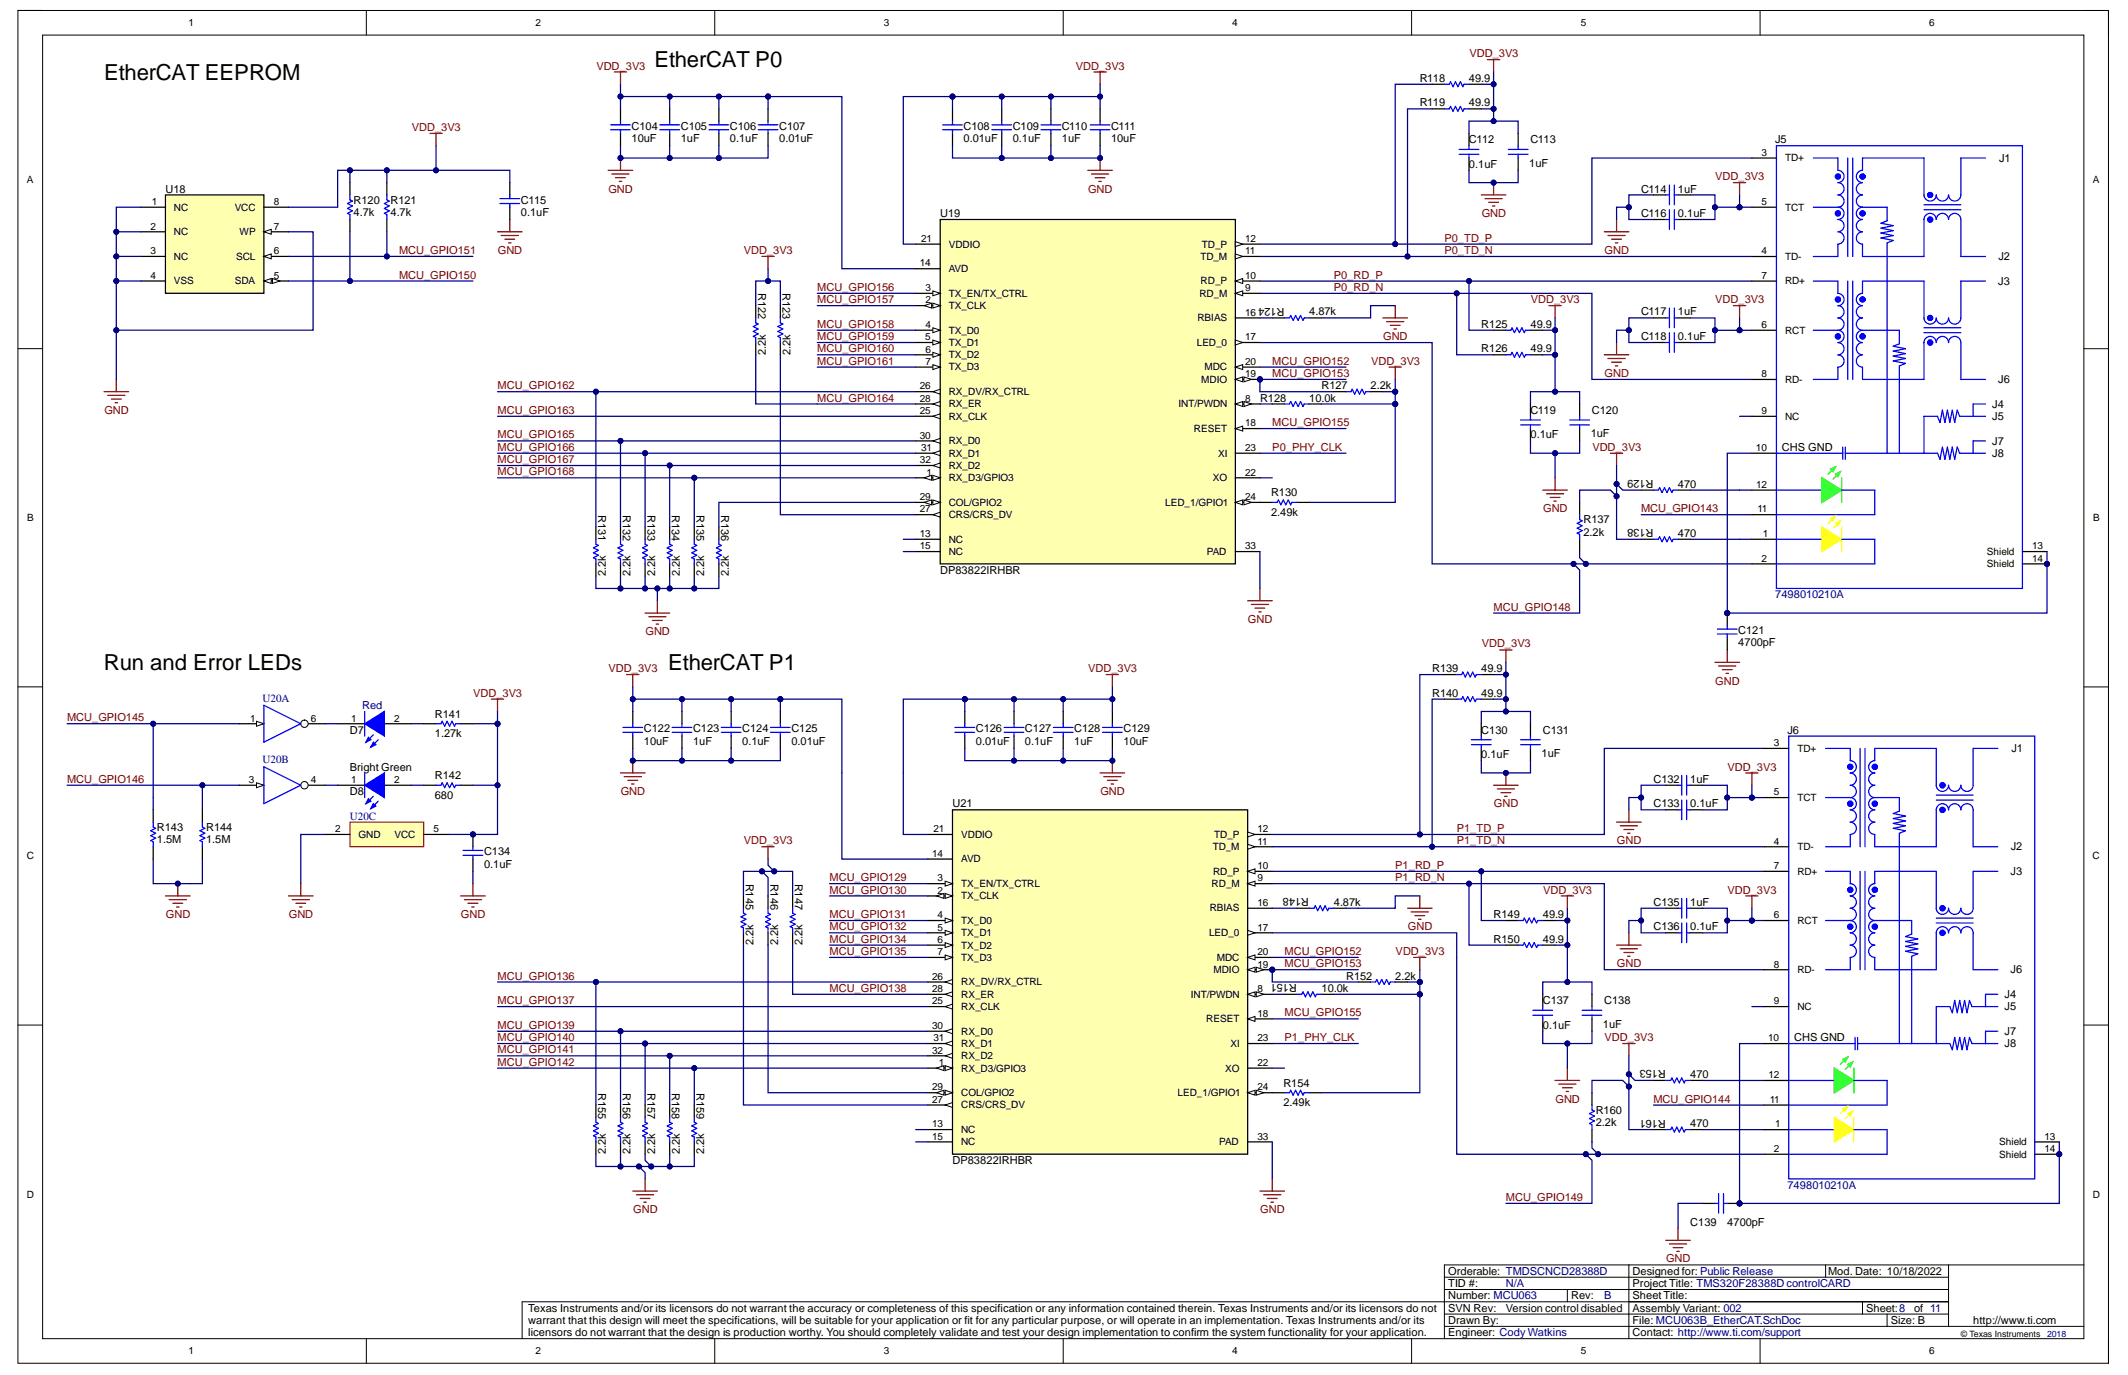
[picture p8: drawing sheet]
<svg xmlns="http://www.w3.org/2000/svg" width="432mm" height="279mm" viewBox="0 0 432 279" stroke-linecap="round" stroke-linejoin="round" font-family="sans-serif">
<defs><g id="words">
<g font-size="4.5">
<text x="21.1" y="16.1">EtherCAT EEPROM</text>
<text x="132.8" y="13.7">EtherCAT P0</text>
<text x="21.1" y="135.9">Run and Error LEDs</text>
<text x="135.6" y="135.9">EtherCAT P1</text>
</g>
<g font-size="2.2" fill="#800000">
<text x="298.2" y="11.6">VDD_3V3</text>
<text x="121" y="14.1">VDD_3V3</text>
<text x="218.3" y="14.1">VDD_3V3</text>
<text x="83.5" y="26.6">VDD_3V3</text>
<text x="123.5" y="39.1">GND</text>
<text x="220.8" y="39.1">GND</text>
<text x="348.1" y="36.6">VDD_3V3</text>
<text x="300.7" y="44.1">GND</text>
<text x="81" y="51.5">MCU_GPIO151</text>
<text x="101" y="51.5">GND</text>
<text x="150.9" y="51.5">VDD_3V3</text>
<text x="293.1" y="49.1">P0_TD_P</text>
<text x="293.1" y="51.5">P0_TD_N</text>
<text x="325.6" y="51.5">GND</text>
<text x="81" y="56.5">MCU_GPIO150</text>
<text x="165.8" y="59">MCU_GPIO156</text>
<text x="270.6" y="56.5">P0_RD_P</text>
<text x="270.6" y="59">P0_RD_N</text>
<text x="165.8" y="61.5">MCU_GPIO157</text>
<text x="310.6" y="61.5">VDD_3V3</text>
<text x="348.1" y="61.5">VDD_3V3</text>
<text x="165.8" y="66.5">MCU_GPIO158</text>
<text x="165.8" y="69">MCU_GPIO159</text>
<text x="165.8" y="71.5">MCU_GPIO160</text>
<text x="280.7" y="69">GND</text>
<text x="165.8" y="74">MCU_GPIO161</text>
<text x="258.2" y="76.5">MCU_GPIO153</text>
<text x="258.2" y="74">MCU_GPIO152</text>
<text x="278.2" y="74">VDD_3V3</text>
<text x="325.6" y="76.5">GND</text>
<text x="21.2" y="84">GND</text>
<text x="101" y="79">MCU_GPIO162</text>
<text x="101" y="84">MCU_GPIO163</text>
<text x="165.8" y="81.5">MCU_GPIO164</text>
<text x="101" y="89">MCU_GPIO165</text>
<text x="258.2" y="86.5">MCU_GPIO155</text>
<text x="101" y="91.5">MCU_GPIO166</text>
<text x="101" y="94">MCU_GPIO167</text>
<text x="258.2" y="91.5">P0_PHY_CLK</text>
<text x="323.1" y="91.5">VDD_3V3</text>
<text x="101" y="96.5">MCU_GPIO168</text>
<text x="313.1" y="103.9">GND</text>
<text x="333" y="103.9">MCU_GPIO143</text>
<text x="303.1" y="123.9">MCU_GPIO148</text>
<text x="131" y="128.9">GND</text>
<text x="253.2" y="126.4">GND</text>
<text x="300.7" y="131.4">VDD_3V3</text>
<text x="123.5" y="136.4">VDD_3V3</text>
<text x="220.8" y="136.4">VDD_3V3</text>
<text x="96" y="141.4">VDD_3V3</text>
<text x="348.1" y="138.9">GND</text>
<text x="13.6" y="146.4">MCU_GPIO145</text>
<text x="13.6" y="158.9">MCU_GPIO146</text>
<text x="126" y="161.4">GND</text>
<text x="223.3" y="161.4">GND</text>
<text x="350.5" y="156.4">VDD_3V3</text>
<text x="303.2" y="163.9">GND</text>
<text x="150.9" y="171.4">VDD_3V3</text>
<text x="295.6" y="168.9">P1_TD_P</text>
<text x="295.6" y="171.4">P1_TD_N</text>
<text x="328.1" y="171.4">GND</text>
<text x="168.3" y="178.8">MCU_GPIO129</text>
<text x="283.1" y="176.3">P1_RD_P</text>
<text x="283.1" y="178.8">P1_RD_N</text>
<text x="168.3" y="181.3">MCU_GPIO130</text>
<text x="313.1" y="181.3">VDD_3V3</text>
<text x="350.5" y="181.3">VDD_3V3</text>
<text x="33.7" y="186.3">GND</text>
<text x="58.6" y="186.3">GND</text>
<text x="93.5" y="186.3">GND</text>
<text x="168.3" y="186.3">MCU_GPIO131</text>
<text x="168.3" y="188.8">MCU_GPIO132</text>
<text x="168.3" y="191.3">MCU_GPIO134</text>
<text x="285.7" y="188.8">GND</text>
<text x="168.3" y="193.8">MCU_GPIO135</text>
<text x="260.7" y="196.3">MCU_GPIO153</text>
<text x="260.7" y="193.8">MCU_GPIO152</text>
<text x="283.2" y="193.8">VDD_3V3</text>
<text x="328.1" y="196.3">GND</text>
<text x="101" y="198.8">MCU_GPIO136</text>
<text x="101" y="203.8">MCU_GPIO137</text>
<text x="168.3" y="201.3">MCU_GPIO138</text>
<text x="101" y="208.8">MCU_GPIO139</text>
<text x="260.7" y="206.3">MCU_GPIO155</text>
<text x="101" y="211.3">MCU_GPIO140</text>
<text x="101" y="213.8">MCU_GPIO141</text>
<text x="260.7" y="211.3">P1_PHY_CLK</text>
<text x="325.6" y="211.3">VDD_3V3</text>
<text x="101" y="216.3">MCU_GPIO142</text>
<text x="315.6" y="223.8">GND</text>
<text x="335.5" y="223.8">MCU_GPIO144</text>
<text x="305.6" y="243.7">MCU_GPIO149</text>
<text x="128.5" y="246.2">GND</text>
<text x="255.7" y="246.2">GND</text>
<text x="338.1" y="256.2">GND</text>
</g>
<g font-size="2.2">
<text x="288.1" y="16.6">R118</text>
<text x="298.1" y="16.6">49.9</text>
<text x="288.1" y="21.6">R119</text>
<text x="298.1" y="21.6">49.9</text>
<text x="128.2" y="28.8">10uF</text>
<text x="128.2" y="26.3">C104</text>
<text x="138.1" y="28.8">1uF</text>
<text x="138.1" y="26.3">C105</text>
<text x="148.1" y="28.8">0.1uF</text>
<text x="148.1" y="26.3">C106</text>
<text x="158.1" y="28.8">0.01uF</text>
<text x="158.1" y="26.3">C107</text>
<text x="195.5" y="28.8">0.01uF</text>
<text x="195.5" y="26.3">C108</text>
<text x="205.5" y="28.8">0.1uF</text>
<text x="205.5" y="26.3">C109</text>
<text x="215.5" y="28.8">1uF</text>
<text x="215.5" y="26.3">C110</text>
<text x="225.4" y="28.8">10uF</text>
<text x="225.4" y="26.3">C111</text>
<text x="298.1" y="29.1">C112</text>
<text x="310.6" y="29.1">C113</text>
<text x="360.2" y="29.1">J5</text>
<text x="298.1" y="34.1">0.1uF</text>
<text x="310.3" y="33.8">1uF</text>
<text x="405.6" y="32.8">J1</text>
<text x="33.6" y="39.1">U18</text>
<text x="71.8" y="41.3">R120</text>
<text x="79.2" y="41.3">R121</text>
<text x="105.7" y="41.3">C115</text>
<text x="333" y="39.1">C114</text>
<text x="340.5" y="39.1">1uF</text>
<text x="71.8" y="43.8">4.7k</text>
<text x="79.2" y="43.8">4.7k</text>
<text x="105.7" y="43.8">0.1uF</text>
<text x="190.8" y="44.1">U19</text>
<text x="333" y="44.1">C116</text>
<text x="340.5" y="44.1">0.1uF</text>
<text x="405.5" y="52.8">J2</text>
<text x="153.8" y="59.5" transform="rotate(90 153.8 59.5)">R122</text>
<text x="158.8" y="59.5" transform="rotate(90 158.8 59.5)">R123</text>
<text x="405.5" y="57.8">J3</text>
<text x="260.6" y="62.5" transform="rotate(-180 260.6 62.5)">R124</text>
<text x="265.6" y="64">4.87k</text>
<text x="333" y="64">C117</text>
<text x="340.5" y="64">1uF</text>
<text x="300.6" y="66.5">R125</text>
<text x="300.6" y="71.5">R126</text>
<text x="310.6" y="66.5">49.9</text>
<text x="310.6" y="71.5">49.9</text>
<text x="333" y="69">C118</text>
<text x="340.5" y="69">0.1uF</text>
<text x="155.4" y="72" transform="rotate(-90 155.4 72)">2.2k</text>
<text x="160.4" y="72" transform="rotate(-90 160.4 72)">2.2k</text>
<text x="405.5" y="77.8">J6</text>
<text x="255.7" y="81.5">R128</text>
<text x="265.6" y="81.5">10.0k</text>
<text x="268.1" y="79">R127</text>
<text x="278.1" y="79">2.2k</text>
<text x="310.6" y="84">C119</text>
<text x="323" y="84">C120</text>
<text x="404.2" y="82.8">J4</text>
<text x="310.6" y="89">0.1uF</text>
<text x="322.8" y="88.7">1uF</text>
<text x="404.2" y="85.3">J5</text>
<text x="361.6" y="91.5">CHS GND</text>
<text x="404.2" y="90.2">J7</text>
<text x="404.2" y="92.7">J8</text>
<text x="257.9" y="100.7">R130</text>
<text x="335.5" y="97.4" transform="rotate(-180 335.5 97.4)">R129</text>
<text x="340.5" y="99">470</text>
<text x="121.4" y="104.5" transform="rotate(90 121.4 104.5)">R131</text>
<text x="126.4" y="104.5" transform="rotate(90 126.4 104.5)">R132</text>
<text x="131.4" y="104.5" transform="rotate(90 131.4 104.5)">R133</text>
<text x="136.4" y="104.5" transform="rotate(90 136.4 104.5)">R134</text>
<text x="141.3" y="104.5" transform="rotate(90 141.3 104.5)">R135</text>
<text x="146.3" y="104.5" transform="rotate(90 146.3 104.5)">R136</text>
<text x="257.9" y="104.7">2.49k</text>
<text x="321.3" y="106.2">R137</text>
<text x="335.5" y="107.4" transform="rotate(-180 335.5 107.4)">R138</text>
<text x="321.3" y="108.7">2.2k</text>
<text x="340.5" y="108.9">470</text>
<text x="123" y="116.9" transform="rotate(-90 123 116.9)">2.2k</text>
<text x="127.9" y="116.9" transform="rotate(-90 127.9 116.9)">2.2k</text>
<text x="132.9" y="116.9" transform="rotate(-90 132.9 116.9)">2.2k</text>
<text x="137.9" y="116.9" transform="rotate(-90 137.9 116.9)">2.2k</text>
<text x="142.9" y="116.9" transform="rotate(-90 142.9 116.9)">2.2k</text>
<text x="147.9" y="116.9" transform="rotate(-90 147.9 116.9)">2.2k</text>
<text x="190.8" y="116.4">DP83822IRHBR</text>
<text x="352.7" y="131.2">4700pF</text>
<text x="352.7" y="128.7">C121</text>
<text x="290.6" y="136.4">R139</text>
<text x="300.6" y="136.4">49.9</text>
<text x="290.6" y="141.4">R140</text>
<text x="300.6" y="141.4">49.9</text>
<text x="71" y="148.9">D7</text>
<text x="88.2" y="149.6">1.27k</text>
<text x="88.2" y="145.6">R141</text>
<text x="130.6" y="148.6">C122</text>
<text x="140.6" y="148.6">C123</text>
<text x="150.6" y="148.6">C124</text>
<text x="160.6" y="148.6">C125</text>
<text x="198" y="148.6">C126</text>
<text x="208" y="148.6">C127</text>
<text x="218" y="148.6">C128</text>
<text x="228" y="148.6">C129</text>
<text x="300.6" y="148.9">C130</text>
<text x="313" y="148.9">C131</text>
<text x="362.7" y="148.9">J6</text>
<text x="130.6" y="151.1">10uF</text>
<text x="140.6" y="151.1">1uF</text>
<text x="150.6" y="151.1">0.1uF</text>
<text x="160.6" y="151.1">0.01uF</text>
<text x="198" y="151.1">0.01uF</text>
<text x="208" y="151.1">0.1uF</text>
<text x="218" y="151.1">1uF</text>
<text x="228" y="151.1">10uF</text>
<text x="300.6" y="153.9">0.1uF</text>
<text x="312.8" y="153.6">1uF</text>
<text x="408.1" y="152.6">J1</text>
<text x="71" y="156.4">Bright Green</text>
<text x="71" y="161.4">D8</text>
<text x="88.2" y="158.1">R142</text>
<text x="335.5" y="158.9">C132</text>
<text x="343" y="158.9">1uF</text>
<text x="88.2" y="162.1">680</text>
<text x="193.3" y="163.9">U21</text>
<text x="335.5" y="163.9">C133</text>
<text x="343" y="163.9">0.1uF</text>
<text x="31.8" y="171.1">1.5M</text>
<text x="31.8" y="168.6">R143</text>
<text x="41.8" y="171.1">1.5M</text>
<text x="41.8" y="168.6">R144</text>
<text x="98.2" y="173.6">C134</text>
<text x="408" y="172.6">J2</text>
<text x="98.2" y="176.1">0.1uF</text>
<text x="151.3" y="179.3" transform="rotate(90 151.3 179.3)">R145</text>
<text x="156.3" y="179.3" transform="rotate(90 156.3 179.3)">R146</text>
<text x="161.3" y="179.3" transform="rotate(90 161.3 179.3)">R147</text>
<text x="408" y="177.6">J3</text>
<text x="265.6" y="182.3" transform="rotate(-180 265.6 182.3)">R148</text>
<text x="270.6" y="183.8">4.87k</text>
<text x="335.5" y="183.8">C135</text>
<text x="343" y="183.8">1uF</text>
<text x="152.9" y="191.8" transform="rotate(-90 152.9 191.8)">2.2k</text>
<text x="157.9" y="191.8" transform="rotate(-90 157.9 191.8)">2.2k</text>
<text x="162.9" y="191.8" transform="rotate(-90 162.9 191.8)">2.2k</text>
<text x="303.1" y="186.3">R149</text>
<text x="303.1" y="191.3">R150</text>
<text x="313" y="186.3">49.9</text>
<text x="313" y="191.3">49.9</text>
<text x="335.5" y="188.8">C136</text>
<text x="343" y="188.8">0.1uF</text>
<text x="408" y="197.5">J6</text>
<text x="263.1" y="199.8" transform="rotate(-180 263.1 199.8)">R151</text>
<text x="268.1" y="201.3">10.0k</text>
<text x="273.1" y="198.8">R152</text>
<text x="283.1" y="198.8">2.2k</text>
<text x="313" y="203.8">C137</text>
<text x="325.5" y="203.8">C138</text>
<text x="406.7" y="202.5">J4</text>
<text x="313" y="208.8">0.1uF</text>
<text x="325.3" y="208.5">1uF</text>
<text x="406.7" y="205">J5</text>
<text x="364.1" y="211.3">CHS GND</text>
<text x="406.7" y="210">J7</text>
<text x="406.7" y="212.5">J8</text>
<text x="121.4" y="221.8" transform="rotate(90 121.4 221.8)">R155</text>
<text x="126.4" y="221.8" transform="rotate(90 126.4 221.8)">R156</text>
<text x="131.4" y="221.8" transform="rotate(90 131.4 221.8)">R157</text>
<text x="136.4" y="221.8" transform="rotate(90 136.4 221.8)">R158</text>
<text x="141.3" y="221.8" transform="rotate(90 141.3 221.8)">R159</text>
<text x="260.4" y="220.5">R154</text>
<text x="338" y="217.2" transform="rotate(-180 338 217.2)">R153</text>
<text x="343" y="218.8">470</text>
<text x="260.4" y="224.5">2.49k</text>
<text x="323.8" y="226">R160</text>
<text x="338" y="227.2" transform="rotate(-180 338 227.2)">R161</text>
<text x="323.8" y="228.5">2.2k</text>
<text x="343" y="228.7">470</text>
<text x="123" y="234.2" transform="rotate(-90 123 234.2)">2.2k</text>
<text x="127.9" y="234.2" transform="rotate(-90 127.9 234.2)">2.2k</text>
<text x="132.9" y="234.2" transform="rotate(-90 132.9 234.2)">2.2k</text>
<text x="137.9" y="234.2" transform="rotate(-90 137.9 234.2)">2.2k</text>
<text x="142.9" y="234.2" transform="rotate(-90 142.9 234.2)">2.2k</text>
<text x="193.3" y="236.2">DP83822IRHBR</text>
<text x="343" y="248.7">C139</text>
<text x="350.5" y="248.7">4700pF</text>
<text x="293.9" y="263.7">Number: MCU063</text>
<text x="293.9" y="261.2">TID #:</text>
<text x="293.9" y="258.7">Orderable: TMDSCNCD28388D</text>
<text x="318.8" y="263.7">Rev:</text>
<text x="331.3" y="263.7">Sheet Title:</text>
<text x="331.3" y="261.2">Project Title: TMS320F28388DcontrolCARD</text>
<text x="331.3" y="258.7">Designed for: Public Release</text>
<text x="370.9" y="258.7">Mod. Date: 10/18/2022</text>
<text x="107.2" y="266.2">Texas Instruments and/or its licensors do not warrant the accuracy or completeness of this specification or any information contained therein. Texas Instruments and/or its licensors do not</text>
<text x="107.2" y="268.7">warrant that this design will meet the specifications, will be suitable for your application or fit for any particular purpose, or will operate in an implementation. Texas Instruments and/or its</text>
<text x="293.9" y="268.7">Drawn By:</text>
<text x="293.9" y="266.2">SVN Rev:</text>
<text x="305.6" y="266.2">Version control disabled</text>
<text x="331.3" y="268.7">File: MCU063B_EtherCAT.SchDoc</text>
<text x="331.3" y="266.2">Assembly Variant: 002</text>
<text x="378.7" y="266.2">Sheet:8</text>
<text x="383.7" y="268.7">Size: B</text>
<text x="388.4" y="266.2">of 11</text>
<text x="400.4" y="268.7">http://www.ti.com</text>
<text x="107.2" y="271.2">licensors do not warrant that the design is production worthy. You should completely validate and test your design implementation to confirm the system functionality for your application.</text>
<text x="293.9" y="271.2">Engineer: Cody Watkins</text>
<text x="331.3" y="271.2">Contact: http://www.ti.com/support</text>
</g>
<g font-size="2.2" fill="#000080">
<text x="360.2" y="121.4">7498010210A</text>
<text x="53.3" y="142.4">U20A</text>
<text x="73.5" y="143.9">Red</text>
<text x="53.3" y="154.9">U20B</text>
<text x="71" y="166.3">U20C</text>
<text x="362.7" y="241.2">7498010210A</text>
<text x="305.6" y="261.2">N/A</text>
<text x="325.5" y="263.7">B</text>
</g>
<g font-size="2">
<text x="38.2" y="5.3">1</text>
<text x="108.7" y="5.3">2</text>
<text x="179.4" y="5.3">3</text>
<text x="250" y="5.3">4</text>
<text x="320.7" y="5.3">5</text>
<text x="391.4" y="5.3">6</text>
<text x="357.4" y="31.6">3</text>
<text x="362.2" y="32.8">TD+</text>
<text x="5.5" y="37.1">A</text>
<text x="30.8" y="41.6">1</text>
<text x="55.6" y="41.6">8</text>
<text x="357.4" y="41.6">5</text>
<text x="424.7" y="37.1">A</text>
<text x="30.6" y="46.6">2</text>
<text x="35.3" y="42.7">NC</text>
<text x="35.3" y="47.7">NC</text>
<text x="47.7" y="42.7">VCC</text>
<text x="48.6" y="47.7">WP</text>
<text x="55.6" y="46.6">7</text>
<text x="362.2" y="42.7">TCT</text>
<text x="30.6" y="51.6">3</text>
<text x="35.3" y="52.7">NC</text>
<text x="47.9" y="52.7">SCL</text>
<text x="55.6" y="51.6">6</text>
<text x="186.9" y="49.1">21</text>
<text x="192.5" y="50.2">VDDIO</text>
<text x="243.6" y="52.7">TD_M</text>
<text x="243.9" y="50.2">TD_P</text>
<text x="252.7" y="51.6">11</text>
<text x="252.7" y="49.1">12</text>
<text x="357.4" y="51.6">4</text>
<text x="362.2" y="52.7">TD-</text>
<text x="30.6" y="56.6">4</text>
<text x="35.3" y="57.7">VSS</text>
<text x="47.7" y="57.7">SDA</text>
<text x="55.6" y="56.6">5</text>
<text x="186.6" y="54.1">14</text>
<text x="187.8" y="59.1">3</text>
<text x="192.5" y="55.2">AVD</text>
<text x="243.6" y="57.7">RD_P</text>
<text x="252.7" y="59.1">9</text>
<text x="252.7" y="56.6">10</text>
<text x="357.4" y="56.6">7</text>
<text x="362.2" y="57.7">RD+</text>
<text x="187.8" y="61.6">2</text>
<text x="192.5" y="62.7">TX_CLK</text>
<text x="192.5" y="60.2">TX_EN/TX_CTRL</text>
<text x="243" y="65.2">RBIAS</text>
<text x="243.4" y="60.2">RD_M</text>
<text x="252.7" y="64.1">16</text>
<text x="187.7" y="69.1">5</text>
<text x="187.8" y="66.6">4</text>
<text x="187.8" y="71.6">6</text>
<text x="192.5" y="67.7">TX_D0</text>
<text x="192.5" y="70.2">TX_D1</text>
<text x="242.9" y="70.2">LED_0</text>
<text x="252.7" y="69.1">17</text>
<text x="357.4" y="66.6">6</text>
<text x="362.2" y="67.7">RCT</text>
<text x="187.8" y="74">7</text>
<text x="192.5" y="72.7">TX_D2</text>
<text x="192.5" y="75.2">TX_D3</text>
<text x="243.7" y="77.7">MDIO</text>
<text x="244.4" y="75.2">MDC</text>
<text x="252.7" y="76.5">19</text>
<text x="252.7" y="74">20</text>
<text x="357.4" y="76.5">8</text>
<text x="362.2" y="77.7">RD-</text>
<text x="186.6" y="79">26</text>
<text x="186.6" y="81.5">28</text>
<text x="192.5" y="80.2">RX_DV/RX_CTRL</text>
<text x="192.5" y="82.7">RX_ER</text>
<text x="239.1" y="82.7">INT/PWDN</text>
<text x="252.7" y="81.5">8</text>
<text x="186.6" y="84">25</text>
<text x="186.6" y="89">30</text>
<text x="192.5" y="85.2">RX_CLK</text>
<text x="242.3" y="87.7">RESET</text>
<text x="252.7" y="86.5">18</text>
<text x="357.4" y="84">9</text>
<text x="362.2" y="85.2">NC</text>
<text x="186.7" y="94">32</text>
<text x="186.9" y="91.5">31</text>
<text x="192.5" y="90.2">RX_D0</text>
<text x="192.5" y="92.7">RX_D1</text>
<text x="192.5" y="95.1">RX_D2</text>
<text x="247.2" y="92.7">XI</text>
<text x="252.7" y="91.5">23</text>
<text x="356.3" y="91.5">10</text>
<text x="186.6" y="101.5">29</text>
<text x="188" y="96.5">1</text>
<text x="192.5" y="97.6">RX_D3/GPIO3</text>
<text x="246.1" y="97.6">XO</text>
<text x="252.7" y="96.5">22</text>
<text x="252.7" y="101.5">24</text>
<text x="356.3" y="99">12</text>
<text x="5.5" y="105.8">B</text>
<text x="186.6" y="104">27</text>
<text x="192.5" y="105.1">CRS/CRS_DV</text>
<text x="192.5" y="102.6">COL/GPIO2</text>
<text x="236.4" y="102.6">LED_1/GPIO1</text>
<text x="356.6" y="104">11</text>
<text x="424.7" y="105.8">B</text>
<text x="186.6" y="109">13</text>
<text x="186.6" y="111.5">15</text>
<text x="192.5" y="110.1">NC</text>
<text x="192.5" y="112.6">NC</text>
<text x="244.9" y="112.6">PAD</text>
<text x="252.7" y="111.5">33</text>
<text x="357.4" y="114">2</text>
<text x="357.7" y="109">1</text>
<text x="403.2" y="112.6">Shield</text>
<text x="412.4" y="111.5">13</text>
<text x="412.4" y="114">14</text>
<text x="403.2" y="115.1">Shield</text>
<text x="50.8" y="146.4">1</text>
<text x="63" y="146.4">6</text>
<text x="71.2" y="146.4">1</text>
<text x="80" y="146.4">2</text>
<text x="359.9" y="151.4">3</text>
<text x="364.7" y="152.5">TD+</text>
<text x="50.5" y="158.9">3</text>
<text x="63" y="158.9">4</text>
<text x="71.2" y="158.9">1</text>
<text x="80" y="158.9">2</text>
<text x="359.9" y="161.4">5</text>
<text x="364.7" y="162.5">TCT</text>
<text x="68" y="168.9">2</text>
<text x="72.8" y="170">GND</text>
<text x="80.1" y="170">VCC</text>
<text x="88" y="168.9">5</text>
<text x="189.1" y="173.9">14</text>
<text x="189.4" y="168.9">21</text>
<text x="195" y="170">VDDIO</text>
<text x="246.1" y="172.5">TD_M</text>
<text x="246.4" y="170">TD_P</text>
<text x="255.2" y="171.4">11</text>
<text x="255.2" y="168.9">12</text>
<text x="359.9" y="171.4">4</text>
<text x="364.7" y="172.5">TD-</text>
<text x="5.5" y="174.4">C</text>
<text x="190.3" y="178.9">3</text>
<text x="195" y="180">TX_EN/TX_CTRL</text>
<text x="195" y="175">AVD</text>
<text x="245.9" y="180">RD_M</text>
<text x="246.2" y="177.5">RD_P</text>
<text x="255.2" y="178.9">9</text>
<text x="255.2" y="176.4">10</text>
<text x="359.9" y="176.4">7</text>
<text x="364.7" y="177.5">RD+</text>
<text x="424.6" y="174.4">C</text>
<text x="190.3" y="181.4">2</text>
<text x="195" y="182.5">TX_CLK</text>
<text x="245.5" y="185">RBIAS</text>
<text x="255.2" y="183.9">16</text>
<text x="190.2" y="188.9">5</text>
<text x="190.3" y="186.4">4</text>
<text x="190.3" y="191.4">6</text>
<text x="195" y="187.5">TX_D0</text>
<text x="195" y="190">TX_D1</text>
<text x="245.4" y="190">LED_0</text>
<text x="255.2" y="188.9">17</text>
<text x="359.9" y="186.4">6</text>
<text x="364.7" y="187.5">RCT</text>
<text x="190.3" y="193.9">7</text>
<text x="195" y="192.5">TX_D2</text>
<text x="195" y="195">TX_D3</text>
<text x="246.2" y="197.5">MDIO</text>
<text x="246.9" y="195">MDC</text>
<text x="255.2" y="196.4">19</text>
<text x="255.2" y="193.9">20</text>
<text x="359.9" y="196.4">8</text>
<text x="364.7" y="197.5">RD-</text>
<text x="189.1" y="203.8">25</text>
<text x="189.1" y="198.8">26</text>
<text x="189.1" y="201.3">28</text>
<text x="195" y="200">RX_DV/RX_CTRL</text>
<text x="195" y="202.5">RX_ER</text>
<text x="241.6" y="202.5">INT/PWDN</text>
<text x="255.2" y="201.3">8</text>
<text x="359.9" y="203.8">9</text>
<text x="189.1" y="208.8">30</text>
<text x="195" y="205">RX_CLK</text>
<text x="195" y="210">RX_D0</text>
<text x="244.8" y="207.5">RESET</text>
<text x="255.2" y="206.3">18</text>
<text x="364.7" y="205">NC</text>
<text x="189.2" y="213.8">32</text>
<text x="189.4" y="211.3">31</text>
<text x="195" y="212.5">RX_D1</text>
<text x="195" y="215">RX_D2</text>
<text x="249.7" y="212.5">XI</text>
<text x="255.2" y="211.3">23</text>
<text x="358.8" y="211.3">10</text>
<text x="189.1" y="221.3">29</text>
<text x="190.5" y="216.3">1</text>
<text x="195" y="217.5">RX_D3/GPIO3</text>
<text x="248.6" y="217.5">XO</text>
<text x="255.2" y="216.3">22</text>
<text x="255.2" y="221.3">24</text>
<text x="358.8" y="218.8">12</text>
<text x="189.1" y="223.8">27</text>
<text x="195" y="224.9">CRS/CRS_DV</text>
<text x="195" y="222.4">COL/GPIO2</text>
<text x="238.9" y="222.4">LED_1/GPIO1</text>
<text x="359.1" y="223.8">11</text>
<text x="189.1" y="228.8">13</text>
<text x="189.1" y="231.3">15</text>
<text x="195" y="229.9">NC</text>
<text x="195" y="232.4">NC</text>
<text x="247.4" y="232.4">PAD</text>
<text x="255.2" y="231.3">33</text>
<text x="359.9" y="233.8">2</text>
<text x="360.2" y="228.8">1</text>
<text x="405.7" y="232.4">Shield</text>
<text x="414.9" y="231.3">13</text>
<text x="414.9" y="233.8">14</text>
<text x="405.7" y="234.9">Shield</text>
<text x="5.5" y="243">D</text>
<text x="424.7" y="243">D</text>
<text x="38.2" y="274.8">1</text>
<text x="108.7" y="274.8">2</text>
<text x="179.4" y="274.8">3</text>
<text x="250" y="274.8">4</text>
<text x="320.7" y="274.8">5</text>
<text x="391.4" y="274.8">6</text>
</g>
<text font-size="1.8" x="397.9" y="271.3">© Texas Instruments</text>
<text font-size="1.8" fill="#000080" x="415.4" y="271.3">2018</text>
</g></defs>
<g fill="none" stroke="#000" stroke-width=".2">
<path d="M3.6 2.1h424.2v274.6h-424.2zM3.6 2.1h5M8.6 7.1h414.2v264.6h-414.2zM74.3 2.1v5M145 2.1v5M215.7 2.1v5M286.4 2.1v5M357.1 2.1v5M422.8 2.1h5v5M3.6 70.8h5M422.8 70.8h5M3.6 139.4h5"/>
<path d="M422.8 139.4h5M3.6 208h5M422.8 208h5M293.1 259.2h102.3M330.5 256.7v15M370.4 256.7v2.5M395.4 256.7v12.5M422.8 256.7h-129.7v15M74.3 271.7v5M145 271.7v5M215.7 271.7v5M286.4 271.7v5"/>
<path d="M293.1 269.2h129.7M293.1 266.7h102.3M293.1 261.7h102.3M318 261.7v2.5M357.1 271.7v5M377.9 264.2v2.5M382.9 266.7v2.5M395.4 264.2h-289.5v7.5M427.8 271.7v5"/>
</g>
<circle cx="255.7" cy="77" r=".5" fill="#000080"/>
<circle cx="255.7" cy="77" r=".5" fill="none" stroke="#000080" stroke-width=".2"/>
<path d="M190.8 44.5h59.9v69.9h-59.9z" fill-rule="evenodd" fill="#ffffb0"/>
<path d="M190.8 44.5h59.9v69.9h-59.9zM185.8 97h5" fill="none" stroke="#000" stroke-width=".25"/>
<path d="M189.3 96.5l1.5 .5-1.5 .5z" fill="#f8fcff"/>
<path d="M189.3 96.5l1.5 .5-1.5 .5z" fill="none" stroke="#000" stroke-width=".2"/>
<path d="M187.5 97l1.5-.5v1z" fill="#f8fcff"/>
<path d="M187.5 97l1.5-.5v1z" fill="none" stroke="#000" stroke-width=".2"/>
<path d="M185.8 62h5" fill="none" stroke="#000" stroke-width=".25"/>
<path d="M189.3 61.5l1.5 .5-1.5 .5z" fill="#f8fcff"/>
<path d="M189.3 61.5l1.5 .5-1.5 .5z" fill="none" stroke="#000" stroke-width=".2"/>
<path d="M187.5 62l1.5-.5v1z" fill="#f8fcff"/>
<path d="M187.5 62l1.5-.5v1z" fill="none" stroke="#000" stroke-width=".2"/>
<path d="M185.8 59.5h5" fill="none" stroke="#000" stroke-width=".25"/>
<path d="M189.3 59l1.5 .5-1.5 .5z" fill="#f8fcff"/>
<path d="M189.3 59l1.5 .5-1.5 .5z" fill="none" stroke="#000" stroke-width=".2"/>
<path d="M185.8 67h5" fill="none" stroke="#000" stroke-width=".25"/>
<path d="M189.3 66.5l1.5 .5-1.5 .5z" fill="#f8fcff"/>
<path d="M189.3 66.5l1.5 .5-1.5 .5z" fill="none" stroke="#000" stroke-width=".2"/>
<path d="M185.8 69.5h5" fill="none" stroke="#000" stroke-width=".25"/>
<path d="M189.3 69l1.5 .5-1.5 .5z" fill="#f8fcff"/>
<path d="M189.3 69l1.5 .5-1.5 .5z" fill="none" stroke="#000" stroke-width=".2"/>
<path d="M185.8 72h5" fill="none" stroke="#000" stroke-width=".25"/>
<path d="M189.3 71.5l1.5 .5-1.5 .5z" fill="#f8fcff"/>
<path d="M189.3 71.5l1.5 .5-1.5 .5z" fill="none" stroke="#000" stroke-width=".2"/>
<path d="M185.8 74.5h5" fill="none" stroke="#000" stroke-width=".25"/>
<path d="M189.3 74l1.5 .5-1.5 .5z" fill="#f8fcff"/>
<path d="M189.3 74l1.5 .5-1.5 .5z" fill="none" stroke="#000" stroke-width=".2"/>
<path d="M250.7 82h5" fill="none" stroke="#000" stroke-width=".25"/>
<path d="M250.7 82l1.5-.5v1z" fill="#f8fcff"/>
<path d="M250.7 82l1.5-.5v1z" fill="none" stroke="#000" stroke-width=".2"/>
<path d="M252.4 81.5l1.5 .5-1.5 .5z" fill="#f8fcff"/>
<path d="M252.4 81.5l1.5 .5-1.5 .5z" fill="none" stroke="#000" stroke-width=".2"/>
<path d="M250.7 59.5h5" fill="none" stroke="#000" stroke-width=".25"/>
<path d="M250.7 59.5l1.5-.5v1z" fill="#f8fcff"/>
<path d="M250.7 59.5l1.5-.5v1z" fill="none" stroke="#000" stroke-width=".2"/>
<path d="M250.7 57h5" fill="none" stroke="#000" stroke-width=".25"/>
<path d="M250.7 57l1.5-.5v1z" fill="#f8fcff"/>
<path d="M250.7 57l1.5-.5v1z" fill="none" stroke="#000" stroke-width=".2"/>
<path d="M250.7 52h5" fill="none" stroke="#000" stroke-width=".25"/>
<path d="M250.7 51.5l1.5 .5-1.5 .5z" fill="#f8fcff"/>
<path d="M250.7 51.5l1.5 .5-1.5 .5z" fill="none" stroke="#000" stroke-width=".2"/>
<path d="M250.7 49.5h5" fill="none" stroke="#000" stroke-width=".25"/>
<path d="M250.7 49l1.5 .5-1.5 .5z" fill="#f8fcff"/>
<path d="M250.7 49l1.5 .5-1.5 .5z" fill="none" stroke="#000" stroke-width=".2"/>
<path d="M185.8 54.5h5M250.7 64.5h5M250.7 69.5h5M185.8 109.4h5M185.8 111.9h5" fill="none" stroke="#000" stroke-width=".25"/>
<path d="M250.7 69l1.5 .5-1.5 .5z" fill="#f8fcff"/>
<path d="M250.7 69l1.5 .5-1.5 .5z" fill="none" stroke="#000" stroke-width=".2"/>
<path d="M250.7 87h5" fill="none" stroke="#000" stroke-width=".25"/>
<path d="M250.7 87l1.5-.5v1z" fill="#f8fcff"/>
<path d="M250.7 87l1.5-.5v1z" fill="none" stroke="#000" stroke-width=".2"/>
<path d="M250.7 77h5" fill="none" stroke="#000" stroke-width=".25"/>
<path d="M250.7 77l1.5-.5v1z" fill="#f8fcff"/>
<path d="M250.7 77l1.5-.5v1z" fill="none" stroke="#000" stroke-width=".2"/>
<path d="M252.4 76.5l1.5 .5-1.5 .5z" fill="#f8fcff"/>
<path d="M252.4 76.5l1.5 .5-1.5 .5z" fill="none" stroke="#000" stroke-width=".2"/>
<circle cx="255.7" cy="77" r=".5" fill="#000080"/>
<circle cx="255.7" cy="77" r=".5" fill="none" stroke="#000080" stroke-width=".2"/>
<path d="M250.7 74.5h5" fill="none" stroke="#000" stroke-width=".25"/>
<path d="M250.7 74.5l1.5-.5v1z" fill="#f8fcff"/>
<path d="M250.7 74.5l1.5-.5v1z" fill="none" stroke="#000" stroke-width=".2"/>
<path d="M185.8 49.5h5M250.7 97h5M250.7 92h5M250.7 102h5" fill="none" stroke="#000" stroke-width=".25"/>
<path d="M250.7 102l1.5-.5v1z" fill="#f8fcff"/>
<path d="M250.7 102l1.5-.5v1z" fill="none" stroke="#000" stroke-width=".2"/>
<path d="M252.4 101.5l1.5 .5-1.5 .5z" fill="#f8fcff"/>
<path d="M252.4 101.5l1.5 .5-1.5 .5z" fill="none" stroke="#000" stroke-width=".2"/>
<path d="M185.8 84.5h5" fill="none" stroke="#000" stroke-width=".25"/>
<path d="M189.3 84.5l1.5-.5v1z" fill="#f8fcff"/>
<path d="M189.3 84.5l1.5-.5v1z" fill="none" stroke="#000" stroke-width=".2"/>
<path d="M185.8 79.5h5" fill="none" stroke="#000" stroke-width=".25"/>
<path d="M189.3 79.5l1.5-.5v1z" fill="#f8fcff"/>
<path d="M189.3 79.5l1.5-.5v1z" fill="none" stroke="#000" stroke-width=".2"/>
<path d="M185.8 104.5h5" fill="none" stroke="#000" stroke-width=".25"/>
<path d="M189.3 104.5l1.5-.5v1z" fill="#f8fcff"/>
<path d="M189.3 104.5l1.5-.5v1z" fill="none" stroke="#000" stroke-width=".2"/>
<path d="M185.8 82h5" fill="none" stroke="#000" stroke-width=".25"/>
<path d="M189.3 82l1.5-.5v1z" fill="#f8fcff"/>
<path d="M189.3 82l1.5-.5v1z" fill="none" stroke="#000" stroke-width=".2"/>
<path d="M185.8 102h5" fill="none" stroke="#000" stroke-width=".25"/>
<path d="M189.3 101.5l1.5 .5-1.5 .5z" fill="#f8fcff"/>
<path d="M189.3 101.5l1.5 .5-1.5 .5z" fill="none" stroke="#000" stroke-width=".2"/>
<path d="M187.5 102l1.5-.5v1z" fill="#f8fcff"/>
<path d="M187.5 102l1.5-.5v1z" fill="none" stroke="#000" stroke-width=".2"/>
<path d="M185.8 89.5h5" fill="none" stroke="#000" stroke-width=".25"/>
<path d="M189.3 89.5l1.5-.5v1z" fill="#f8fcff"/>
<path d="M189.3 89.5l1.5-.5v1z" fill="none" stroke="#000" stroke-width=".2"/>
<path d="M185.8 92h5" fill="none" stroke="#000" stroke-width=".25"/>
<path d="M189.3 92l1.5-.5v1z" fill="#f8fcff"/>
<path d="M189.3 92l1.5-.5v1z" fill="none" stroke="#000" stroke-width=".2"/>
<path d="M185.8 94.5h5" fill="none" stroke="#000" stroke-width=".25"/>
<path d="M189.3 94.5l1.5-.5v1z" fill="#f8fcff"/>
<path d="M189.3 94.5l1.5-.5v1z" fill="none" stroke="#000" stroke-width=".2"/>
<path d="M298.1 27.1v2.5M298.1 32.1v2.5M250.7 111.9h5" fill="none" stroke="#000" stroke-width=".25"/>
<path d="M296.1 30.3h4M296.1 31.3h4M298.1 29.6v.7M298.1 31.3v.8" fill="none" stroke="#00f" stroke-width=".25"/>
<path d="M300.6 39.6h5M303.1 37.1v2.5M301.3 40.3h3.5M302.1 41.1h2M302.8 41.8h.5" fill="none" stroke="#800000" stroke-width=".25"/>
<circle cx="303.1" cy="37.1" r=".5" fill="#000080"/>
<circle cx="303.1" cy="37.1" r=".5" fill="none" stroke="#000080" stroke-width=".2"/>
<path d="M310.6 82v2.5M310.6 87v2.5" fill="none" stroke="#000" stroke-width=".25"/>
<path d="M308.6 85.2h3.9M308.6 86.2h3.9M310.6 84.5v.7M310.6 86.2v.8" fill="none" stroke="#00f" stroke-width=".25"/>
<g fill="none" stroke="#800000" stroke-width=".25">
<path d="M301.8 12.1h2.5M303.1 12.1v2.5M314.3 62h2.5M315.5 62v2.5M313 99.5h5M315.5 97v2.5M313.8 100.2h3.5M314.5 101h2M315.3 101.7h.5M348 134.4h5M348.7 135.2h3.5M349.5 135.9h2"/>
<path d="M350.2 136.7h.5M350.5 131.9v2.5"/>
</g>
<circle cx="350.5" cy="124.4" r=".5" fill="#000080"/>
<circle cx="350.5" cy="124.4" r=".5" fill="none" stroke="#000080" stroke-width=".2"/>
<path d="M350.5 124.4v2.5M350.5 129.4v2.5" fill="none" stroke="#000" stroke-width=".25"/>
<circle cx="350.5" cy="124.4" r=".5" fill="#000080"/>
<circle cx="350.5" cy="124.4" r=".5" fill="none" stroke="#000080" stroke-width=".2"/>
<path d="M260.6 64.5h1l.3-.5 .5 1 .5-1 .5 1 .5-1 .5 1 .2-.5h1M260.6 82h1l.3-.5 .5 1 .5-1 .5 1 .5-1 .5 1 .2-.5h1M335.5 99.5h1l.3-.5 .5 1 .4-1 .6 1 .5-1 .4 1 .3-.5h1M320.5 104.5v.9l.5 .3-1 .5 1 .5-1 .5 1 .5-1 .5 .5 .2v1M335.5 109.4h1l.3-.5 .5 1 .4-1 .6 1 .5-1 .4 1 .3-.5h1M348.5 128.7h4M348.5 127.7h4M350.5 126.9v.8M350.5 128.7v.7" fill="none" stroke="#00f" stroke-width=".25"/>
<path d="M258.2 64.5h2.4M265.6 64.5h2.5M258.2 82h2.4M265.6 82h2.5M333 99.5h2.5M340.5 99.5h2.5M320.5 102v2.5M320.5 109.4v2.5M333 109.4h2.5M340.5 109.4h2.5" fill="none" stroke="#000" stroke-width=".25"/>
<path d="M280.6 64.5h5M281.4 65.3h3.5M282.1 66h2M282.9 66.8h.5M283.1 62v2.5M326.8 92h2.5M328 92v2.5M255.7 119.4v2.5M253.2 121.9h5M253.9 122.7h3.5M254.7 123.4h2M255.4 124.2h.5" fill="none" stroke="#800000" stroke-width=".25"/>
<circle cx="258.2" cy="196.8" r=".5" fill="#000080"/>
<circle cx="258.2" cy="196.8" r=".5" fill="none" stroke="#000080" stroke-width=".2"/>
<path d="M193.3 164.3h59.9v69.9h-59.9z" fill-rule="evenodd" fill="#ffffb0"/>
<path d="M193.3 164.3h59.9v69.9h-59.9zM188.3 216.8h5" fill="none" stroke="#000" stroke-width=".25"/>
<path d="M191.8 216.3l1.5 .5-1.5 .5z" fill="#f8fcff"/>
<path d="M191.8 216.3l1.5 .5-1.5 .5z" fill="none" stroke="#000" stroke-width=".2"/>
<path d="M190 216.8l1.5-.5v1z" fill="#f8fcff"/>
<path d="M190 216.8l1.5-.5v1z" fill="none" stroke="#000" stroke-width=".2"/>
<path d="M188.3 181.8h5" fill="none" stroke="#000" stroke-width=".25"/>
<path d="M191.8 181.3l1.5 .5-1.5 .5z" fill="#f8fcff"/>
<path d="M191.8 181.3l1.5 .5-1.5 .5z" fill="none" stroke="#000" stroke-width=".2"/>
<path d="M190 181.8l1.5-.5v1z" fill="#f8fcff"/>
<path d="M190 181.8l1.5-.5v1z" fill="none" stroke="#000" stroke-width=".2"/>
<path d="M188.3 179.3h5" fill="none" stroke="#000" stroke-width=".25"/>
<path d="M191.8 178.8l1.5 .5-1.5 .5z" fill="#f8fcff"/>
<path d="M191.8 178.8l1.5 .5-1.5 .5z" fill="none" stroke="#000" stroke-width=".2"/>
<path d="M188.3 186.8h5" fill="none" stroke="#000" stroke-width=".25"/>
<path d="M191.8 186.3l1.5 .5-1.5 .5z" fill="#f8fcff"/>
<path d="M191.8 186.3l1.5 .5-1.5 .5z" fill="none" stroke="#000" stroke-width=".2"/>
<path d="M188.3 189.3h5" fill="none" stroke="#000" stroke-width=".25"/>
<path d="M191.8 188.8l1.5 .5-1.5 .5z" fill="#f8fcff"/>
<path d="M191.8 188.8l1.5 .5-1.5 .5z" fill="none" stroke="#000" stroke-width=".2"/>
<path d="M188.3 191.8h5" fill="none" stroke="#000" stroke-width=".25"/>
<path d="M191.8 191.3l1.5 .5-1.5 .5z" fill="#f8fcff"/>
<path d="M191.8 191.3l1.5 .5-1.5 .5z" fill="none" stroke="#000" stroke-width=".2"/>
<path d="M188.3 194.3h5" fill="none" stroke="#000" stroke-width=".25"/>
<path d="M191.8 193.8l1.5 .5-1.5 .5z" fill="#f8fcff"/>
<path d="M191.8 193.8l1.5 .5-1.5 .5z" fill="none" stroke="#000" stroke-width=".2"/>
<path d="M253.2 201.8h5" fill="none" stroke="#000" stroke-width=".25"/>
<path d="M253.2 201.8l1.5-.5v1z" fill="#f8fcff"/>
<path d="M253.2 201.8l1.5-.5v1z" fill="none" stroke="#000" stroke-width=".2"/>
<path d="M254.9 201.3l1.5 .5-1.5 .5z" fill="#f8fcff"/>
<path d="M254.9 201.3l1.5 .5-1.5 .5z" fill="none" stroke="#000" stroke-width=".2"/>
<path d="M253.2 179.3h5" fill="none" stroke="#000" stroke-width=".25"/>
<path d="M253.2 179.3l1.5-.5v1z" fill="#f8fcff"/>
<path d="M253.2 179.3l1.5-.5v1z" fill="none" stroke="#000" stroke-width=".2"/>
<path d="M253.2 176.8h5" fill="none" stroke="#000" stroke-width=".25"/>
<path d="M253.2 176.8l1.5-.5v1z" fill="#f8fcff"/>
<path d="M253.2 176.8l1.5-.5v1z" fill="none" stroke="#000" stroke-width=".2"/>
<path d="M253.2 171.8h5" fill="none" stroke="#000" stroke-width=".25"/>
<path d="M253.2 171.3l1.5 .5-1.5 .5z" fill="#f8fcff"/>
<path d="M253.2 171.3l1.5 .5-1.5 .5z" fill="none" stroke="#000" stroke-width=".2"/>
<path d="M253.2 169.3h5" fill="none" stroke="#000" stroke-width=".25"/>
<path d="M253.2 168.8l1.5 .5-1.5 .5z" fill="#f8fcff"/>
<path d="M253.2 168.8l1.5 .5-1.5 .5z" fill="none" stroke="#000" stroke-width=".2"/>
<path d="M188.3 174.3h5M253.2 184.3h5M253.2 189.3h5M188.3 229.2h5M188.3 231.7h5" fill="none" stroke="#000" stroke-width=".25"/>
<path d="M253.2 188.8l1.5 .5-1.5 .5z" fill="#f8fcff"/>
<path d="M253.2 188.8l1.5 .5-1.5 .5z" fill="none" stroke="#000" stroke-width=".2"/>
<path d="M253.2 206.8h5" fill="none" stroke="#000" stroke-width=".25"/>
<path d="M253.2 206.8l1.5-.5v1z" fill="#f8fcff"/>
<path d="M253.2 206.8l1.5-.5v1z" fill="none" stroke="#000" stroke-width=".2"/>
<path d="M253.2 196.8h5" fill="none" stroke="#000" stroke-width=".25"/>
<path d="M253.2 196.8l1.5-.5v1z" fill="#f8fcff"/>
<path d="M253.2 196.8l1.5-.5v1z" fill="none" stroke="#000" stroke-width=".2"/>
<path d="M254.9 196.3l1.5 .5-1.5 .5z" fill="#f8fcff"/>
<path d="M254.9 196.3l1.5 .5-1.5 .5z" fill="none" stroke="#000" stroke-width=".2"/>
<circle cx="258.2" cy="196.8" r=".5" fill="#000080"/>
<circle cx="258.2" cy="196.8" r=".5" fill="none" stroke="#000080" stroke-width=".2"/>
<path d="M253.2 194.3h5" fill="none" stroke="#000" stroke-width=".25"/>
<path d="M253.2 194.3l1.5-.5v1z" fill="#f8fcff"/>
<path d="M253.2 194.3l1.5-.5v1z" fill="none" stroke="#000" stroke-width=".2"/>
<path d="M188.3 169.3h5M253.2 216.8h5M253.2 211.8h5M253.2 221.8h5" fill="none" stroke="#000" stroke-width=".25"/>
<path d="M253.2 221.8l1.5-.5v1z" fill="#f8fcff"/>
<path d="M253.2 221.8l1.5-.5v1z" fill="none" stroke="#000" stroke-width=".2"/>
<path d="M254.9 221.3l1.5 .5-1.5 .5z" fill="#f8fcff"/>
<path d="M254.9 221.3l1.5 .5-1.5 .5z" fill="none" stroke="#000" stroke-width=".2"/>
<path d="M188.3 204.3h5" fill="none" stroke="#000" stroke-width=".25"/>
<path d="M191.8 204.3l1.5-.5v1z" fill="#f8fcff"/>
<path d="M191.8 204.3l1.5-.5v1z" fill="none" stroke="#000" stroke-width=".2"/>
<path d="M188.3 199.3h5" fill="none" stroke="#000" stroke-width=".25"/>
<path d="M191.8 199.3l1.5-.5v1z" fill="#f8fcff"/>
<path d="M191.8 199.3l1.5-.5v1z" fill="none" stroke="#000" stroke-width=".2"/>
<path d="M188.3 224.3h5" fill="none" stroke="#000" stroke-width=".25"/>
<path d="M191.8 224.3l1.5-.5v1z" fill="#f8fcff"/>
<path d="M191.8 224.3l1.5-.5v1z" fill="none" stroke="#000" stroke-width=".2"/>
<path d="M188.3 201.8h5" fill="none" stroke="#000" stroke-width=".25"/>
<path d="M191.8 201.8l1.5-.5v1z" fill="#f8fcff"/>
<path d="M191.8 201.8l1.5-.5v1z" fill="none" stroke="#000" stroke-width=".2"/>
<path d="M188.3 221.8h5" fill="none" stroke="#000" stroke-width=".25"/>
<path d="M191.8 221.3l1.5 .5-1.5 .5z" fill="#f8fcff"/>
<path d="M191.8 221.3l1.5 .5-1.5 .5z" fill="none" stroke="#000" stroke-width=".2"/>
<path d="M190 221.8l1.5-.5v1z" fill="#f8fcff"/>
<path d="M190 221.8l1.5-.5v1z" fill="none" stroke="#000" stroke-width=".2"/>
<path d="M188.3 209.3h5" fill="none" stroke="#000" stroke-width=".25"/>
<path d="M191.8 209.3l1.5-.5v1z" fill="#f8fcff"/>
<path d="M191.8 209.3l1.5-.5v1z" fill="none" stroke="#000" stroke-width=".2"/>
<path d="M188.3 211.8h5" fill="none" stroke="#000" stroke-width=".25"/>
<path d="M191.8 211.8l1.5-.5v1z" fill="#f8fcff"/>
<path d="M191.8 211.8l1.5-.5v1z" fill="none" stroke="#000" stroke-width=".2"/>
<path d="M188.3 214.3h5" fill="none" stroke="#000" stroke-width=".25"/>
<path d="M191.8 214.3l1.5-.5v1z" fill="#f8fcff"/>
<path d="M191.8 214.3l1.5-.5v1z" fill="none" stroke="#000" stroke-width=".2"/>
<path d="M300.6 146.9v2.5M300.6 151.9v2.5M253.2 231.7h5" fill="none" stroke="#000" stroke-width=".25"/>
<path d="M298.6 150.1h4M298.6 151.1h4M300.6 149.4v.7M300.6 151.1v.8" fill="none" stroke="#00f" stroke-width=".25"/>
<path d="M303.1 159.4h5M305.6 156.9v2.5M303.8 160.1h3.5M304.6 160.9h2M305.3 161.6h.5" fill="none" stroke="#800000" stroke-width=".25"/>
<circle cx="305.6" cy="156.9" r=".5" fill="#000080"/>
<circle cx="305.6" cy="156.9" r=".5" fill="none" stroke="#000080" stroke-width=".2"/>
<path d="M313 201.8v2.5M313 206.8v2.5" fill="none" stroke="#000" stroke-width=".25"/>
<path d="M311 205h4M311 206h4M313 204.3v.7M313 206v.8" fill="none" stroke="#00f" stroke-width=".25"/>
<g fill="none" stroke="#800000" stroke-width=".25">
<path d="M304.3 131.9h2.5M305.6 131.9v2.5M316.8 181.8h2.5M318 181.8v2.5M315.5 219.3h5M318 216.8v2.5M316.3 220h3.5M317 220.8h2M317.8 221.5h.5M338 251.7h5M338.8 252.5h3.4M339.5 253.2h2"/>
<path d="M340.2 254h.6M340.5 249.2v2.5"/>
</g>
<circle cx="353" cy="244.2" r=".5" fill="#000080"/>
<circle cx="353" cy="244.2" r=".5" fill="none" stroke="#000080" stroke-width=".2"/>
<path d="M345.5 244.2h2.5M350.5 244.2h2.5" fill="none" stroke="#000" stroke-width=".25"/>
<circle cx="353" cy="244.2" r=".5" fill="#000080"/>
<circle cx="353" cy="244.2" r=".5" fill="none" stroke="#000080" stroke-width=".2"/>
<path d="M75.8 149.1l-1.5 1.5M76.7 150.1l-1.5 1.5M265.6 184.3h1l.3-.5 .5 1 .5-1 .5 1 .5-1 .5 1 .2-.5h1M263.1 201.8h1l.3-.5 .5 1 .5-1 .5 1 .5-1 .5 1 .2-.5h1M338 219.3h1l.2-.5 .5 1 .5-1 .6 1 .4-1 .5 1 .3-.5h1M323 224.3v.9l.5 .3-1 .5 1 .5-1 .5 1 .5-1 .5 .5 .3v.9M338 229.2h1l.2-.5 .5 1 .5-1 .6 1 .4-1 .5 1 .3-.5h1M348 244.2h.7M348.7 242.2v4M349.7 244.2h.8M349.7 242.2v4" fill="none" stroke="#00f" stroke-width=".25"/>
<path d="M68.5 146.9h5.5M78 146.9h5.5M263.1 184.3h2.5M270.6 184.3h2.5M260.6 201.8h2.5M268.1 201.8h2.5M335.5 219.3h2.5M343 219.3h2.5M323 221.8v2.5M323 229.2v2.5M335.5 229.2h2.5M343 229.2h2.5" fill="none" stroke="#000" stroke-width=".25"/>
<g fill="none" stroke="#800000" stroke-width=".25">
<path d="M87.2 27.1h2.5M88.5 27.1v2.5M101 47h4.9M101.7 47.8h3.5M102.5 48.5h1.9M103.2 49.3h.5M103.5 44.5v2.5M154.6 52h2.5M155.8 52v2.5M21.1 79.5h5M23.6 77v2.5M21.9 80.2h3.4"/>
<path d="M22.6 81h2M23.3 81.7h.5M130.9 124.4h5M131.6 125.2h3.5M132.4 125.9h2M133.1 126.7h.5M133.4 121.9v2.5M154.6 171.8h2.5M155.8 171.8v2.5M285.6 184.3h5M286.3 185.1h3.5M287.1 185.8h2"/>
<path d="M287.8 186.6h.5M288.1 181.8v2.5M329.3 211.8h2.5M330.5 211.8v2.5M130.9 239.2v2.5M258.2 239.2v2.5M128.4 241.7h5M129.1 242.5h3.5M129.9 243.2h2M130.6 244h.5M255.7 241.7h4.9M256.4 242.5h3.5"/>
<path d="M257.2 243.2h1.9M257.9 244h.5"/>
</g>
<path d="M74.8 149.6l.4 .5-.9 .5z" fill="#00f"/>
<path d="M74.8 149.6l.4 .5-.9 .5z" fill="none" stroke="#00f" stroke-width=".25"/>
<path d="M75.8 150.6l.4 .5-1 .5z" fill="#00f"/>
<path d="M75.8 150.6l.4 .5-1 .5z" fill="none" stroke="#00f" stroke-width=".25"/>
<path d="M74 146.9l4-2.5v5z" fill="#00f"/>
<path d="M74 146.9l4-2.5v5zM74 144.4v5M88.5 159.4h1l.2-.5 .5 1 .5-1 .5 1 .5-1 .5 1 .3-.5h1M75.8 161.6l-1.5 1.5M76.7 162.6l-1.5 1.5" fill="none" stroke="#00f" stroke-width=".25"/>
<path d="M68.5 159.4h5.5M78 159.4h5.5M86 159.4h2.5M93.5 159.4h2.5" fill="none" stroke="#000" stroke-width=".25"/>
<path d="M99.7 141.9h2.5M101 141.9v2.5M61 179.3v2.5M58.5 181.8h5M59.3 182.6h3.5M60 183.3h2M60.8 184.1h.5" fill="none" stroke="#800000" stroke-width=".25"/>
<path d="M74.8 162.1l.4 .5-.9 .5z" fill="#00f"/>
<path d="M74.8 162.1l.4 .5-.9 .5z" fill="none" stroke="#00f" stroke-width=".25"/>
<path d="M75.8 163.1l.4 .5-1 .5z" fill="#00f"/>
<path d="M75.8 163.1l.4 .5-1 .5z" fill="none" stroke="#00f" stroke-width=".25"/>
<path d="M74 159.4l4-2.5v5z" fill="#00f"/>
<path d="M74 159.4l4-2.5v5zM74 156.9v5" fill="none" stroke="#00f" stroke-width=".25"/>
<path d="M96 179.3v2.5M93.5 181.8h5M94.2 182.6h3.5M95 183.3h2M95.7 184.1h.5" fill="none" stroke="#800000" stroke-width=".25"/>
<circle cx="96" cy="169.3" r=".5" fill="#000080"/>
<circle cx="96" cy="169.3" r=".5" fill="none" stroke="#000080" stroke-width=".2"/>
<path d="M96 169.3v2.5" fill="none" stroke="#000" stroke-width=".25"/>
<circle cx="96" cy="169.3" r=".5" fill="#000080"/>
<circle cx="96" cy="169.3" r=".5" fill="none" stroke="#000080" stroke-width=".2"/>
<g fill="none" stroke="#000" stroke-width=".25">
<path d="M335.5 44.5h2.5M340.5 44.5h2.5M270.6 79.5h2.5M278.1 79.5h2.5M335.5 69.5h2.5M340.5 69.5h2.5M255.7 102h2.5M263.1 102h2.5M96 174.3v2.5M338 164.3h2.5M343 164.3h2.5M275.6 199.3h2.5"/>
<path d="M283.1 199.3h2.5M338 189.3h2.5M343 189.3h2.5M258.2 221.8h2.4M265.6 221.8h2.5"/>
</g>
<g fill="none" stroke="#00f" stroke-width=".25">
<path d="M338 44.5h.8M338.8 42.6v3.9M339.7 44.5h.8M339.7 42.6v3.9M273.1 79.5h1l.3-.5 .5 1 .5-1 .5 1 .5-1 .5 1 .2-.5h1M338 69.5h.8M338.8 67.5v4M339.7 67.5v4M339.7 69.5h.8M258.2 102h.9l.3-.5 .5 1 .5-1 .5 1 .5-1 .5 1 .3-.5h.9M94 172.6h4M94 173.6h4"/>
<path d="M96 171.8v.8M96 173.6v.7M340.5 164.3h.7M341.2 162.4v3.9M342.2 164.3h.8M342.2 162.4v3.9M278.1 199.3h1l.3-.5 .5 1 .5-1 .5 1 .5-1 .5 1 .2-.5h1M340.5 189.3h.7M341.2 187.3v4M342.2 187.3v4M342.2 189.3h.8M260.6 221.8h1l.3-.5 .5 1 .5-1 .5 1 .5-1 .5 1 .2-.5h1"/>
</g>
<g fill="none" stroke="#800000" stroke-width=".25">
<path d="M351.7 37.1h2.5M353 37.1v2.5M325.5 47h5M326.3 47.8h3.5M327 48.5h2M327.8 49.3h.5M328 44.5v2.5M281.9 74.5h2.5M283.1 74.5v2.5M325.5 72h5M326.3 72.8h3.5M327 73.5h2"/>
<path d="M327.8 74.3h.5M328 69.5v2.5M351.7 62h2.5M353 62v2.5M354.2 156.9h2.5M355.5 156.9v2.5M328 166.8h5M328.8 167.6h3.5M329.5 168.3h2M330.3 169.1h.5M330.5 164.3v2.5M286.9 194.3h2.4"/>
<path d="M288.1 194.3v2.5M328 191.8h5M328.8 192.6h3.5M329.5 193.3h2M330.3 194.1h.5M330.5 189.3v2.5M354.2 181.8h2.5M355.5 181.8v2.5"/>
</g>
<path d="M33.6 39.6h19.9v19.9h-19.9z" fill-rule="evenodd" fill="#ffffb0"/>
<path d="M33.6 39.6h19.9v19.9h-19.9zM28.6 42.1h5M28.6 47h5M28.6 52h5M28.6 57h5M53.5 57h5" fill="none" stroke="#000" stroke-width=".25"/>
<path d="M53.5 57l1.5-.5v1z" fill="#f8fcff"/>
<path d="M53.5 57l1.5-.5v1z" fill="none" stroke="#000" stroke-width=".2"/>
<path d="M55.3 56.5l1.5 .5-1.5 .5z" fill="#f8fcff"/>
<path d="M55.3 56.5l1.5 .5-1.5 .5z" fill="none" stroke="#000" stroke-width=".2"/>
<path d="M53.5 52h5" fill="none" stroke="#000" stroke-width=".25"/>
<path d="M53.5 52l1.5-.5v1z" fill="#f8fcff"/>
<path d="M53.5 52l1.5-.5v1z" fill="none" stroke="#000" stroke-width=".2"/>
<path d="M53.5 47h5" fill="none" stroke="#000" stroke-width=".25"/>
<path d="M53.5 47l1.5-.5v1z" fill="#f8fcff"/>
<path d="M53.5 47l1.5-.5v1z" fill="none" stroke="#000" stroke-width=".2"/>
<path d="M145.9 22.1v2.5M145.9 27.1v2.5M155.8 22.1v2.5M155.8 27.1v2.5M193.3 22.1v2.5M193.3 27.1v2.5M203.3 22.1v2.5M203.3 27.1v2.5M53.5 42.1h5" fill="none" stroke="#000" stroke-width=".25"/>
<path d="M124.7 14.6h2.5M125.9 14.6v2.5M222 14.6h2.5M223.2 14.6v2.5M123.4 34.6h5M124.2 35.3h3.5M124.9 36.1h2M125.7 36.8h.5M125.9 32.1v2.5" fill="none" stroke="#800000" stroke-width=".25"/>
<g fill="none" stroke="#00f" stroke-width=".25">
<path d="M143.9 25.3h4M143.9 26.3h4M145.9 24.6v.7M145.9 26.3v.8M153.8 25.3h4M153.8 26.3h4M155.8 24.6v.7M155.8 26.3v.8M191.3 25.3h4M191.3 26.3h4M193.3 24.6v.7M193.3 26.3v.8"/>
<path d="M201.3 25.3h4M201.3 26.3h4M203.3 24.6v.7M203.3 26.3v.8"/>
</g>
<circle cx="125.9" cy="32.1" r=".5" fill="#000080"/>
<circle cx="125.9" cy="32.1" r=".5" fill="none" stroke="#000080" stroke-width=".2"/>
<path d="M220.7 34.6h5M221.5 35.3h3.5M222.2 36.1h2M223 36.8h.5M223.2 32.1v2.5" fill="none" stroke="#800000" stroke-width=".25"/>
<circle cx="223.2" cy="32.1" r=".5" fill="#000080"/>
<circle cx="223.2" cy="32.1" r=".5" fill="none" stroke="#000080" stroke-width=".2"/>
<path d="M127.2 136.9h2.4M128.4 136.9v2.5M224.5 136.9h2.5M225.7 136.9v2.5M125.9 156.9h5M126.7 157.6h3.4M127.4 158.4h2M128.2 159.1h.4M128.4 154.4v2.5" fill="none" stroke="#800000" stroke-width=".25"/>
<path d="M148.4 144.4v2.5M148.4 149.4v2.5M158.3 144.4v2.5M158.3 149.4v2.5M195.8 144.4v2.5M195.8 149.4v2.5M205.8 144.4v2.5M205.8 149.4v2.5" fill="none" stroke="#000" stroke-width=".25"/>
<g fill="none" stroke="#00f" stroke-width=".25">
<path d="M146.4 147.6h4M146.4 148.6h4M148.4 146.9v.7M148.4 148.6v.8M156.3 147.6h4M156.3 148.6h4M158.3 146.9v.7M158.3 148.6v.8M193.8 147.6h4M193.8 148.6h4M195.8 146.9v.7M195.8 148.6v.8"/>
<path d="M203.8 147.6h3.9M203.8 148.6h3.9M205.8 146.9v.7M205.8 148.6v.8"/>
</g>
<circle cx="128.4" cy="154.4" r=".5" fill="#000080"/>
<circle cx="128.4" cy="154.4" r=".5" fill="none" stroke="#000080" stroke-width=".2"/>
<path d="M223.2 156.9h5M224 157.6h3.5M224.7 158.4h2M225.5 159.1h.5M225.7 154.4v2.5" fill="none" stroke="#800000" stroke-width=".25"/>
<circle cx="225.7" cy="154.4" r=".5" fill="#000080"/>
<circle cx="225.7" cy="154.4" r=".5" fill="none" stroke="#000080" stroke-width=".2"/>
<g fill="none" stroke="#000" stroke-width=".25">
<path d="M71 37.1v2.5M78.5 37.1v2.5M103.5 37.1v2.5M71 44.5v2.5M78.5 44.5v2.5M103.5 42.1v2.4M153.4 62v2.5M153.4 69.5v2.5M158.3 62v2.5M158.3 69.5v2.5M120.9 106.9v2.5M120.9 114.4v2.5"/>
<path d="M125.9 106.9v2.5M125.9 114.4v2.5M130.9 106.9v2.5M130.9 114.4v2.5M135.9 106.9v2.5M135.9 114.4v2.5M140.9 106.9v2.5M140.9 114.4v2.5M145.9 106.9v2.5M145.9 114.4v2.5M86 146.9h2.5M93.5 146.9h2.5"/>
<path d="M150.9 181.8v2.5M150.9 189.3v2.5M155.8 181.8v2.5M155.8 189.3v2.5M160.8 181.8v2.5M160.8 189.3v2.5M120.9 224.3v2.4M120.9 231.7v2.5M125.9 224.3v2.4M125.9 231.7v2.5M130.9 224.3v2.4M130.9 231.7v2.5"/>
<path d="M135.9 224.3v2.4M135.9 231.7v2.5M140.9 224.3v2.4M140.9 231.7v2.5"/>
</g>
<g fill="none" stroke="#00f" stroke-width=".25">
<path d="M71 39.6v1l.5 .2-1 .5 1 .5-1 .5 1 .5-1 .5 .5 .2v1M78.5 39.6v1l.5 .2-1 .5 1 .5-1 .5 1 .5-1 .5 .5 .2v1M103.5 39.6v.7M101.5 40.3h3.9M101.5 41.3h3.9M103.5 41.3v.8M153.4 64.5v1l.4 .3-.9 .5 .9 .5-.9 .5 .9 .5-.9 .5 .5 .2v1M158.3 64.5v1l.5 .3-1 .5 1 .5-1 .5 1 .5-1 .5 .5 .2v1M120.9 109.4v1l.5 .3-1 .5 1 .5-1 .5 1 .5-1 .5 .5 .2v1M125.9 109.4v1l.5 .3-1 .5 1 .5-1 .5 1 .5-1 .5 .5 .2v1M130.9 109.4v1l.5 .3-1 .5 1 .5-1 .5 1 .5-1 .5 .5 .2v1M135.9 109.4v1l.5 .3-1 .5 1 .5-1 .5 1 .5-1 .5 .5 .2v1"/>
<path d="M140.9 109.4v1l.5 .3-1 .5 1 .5-1 .5 1 .5-1 .5 .5 .2v1M145.9 109.4v1l.5 .3-1 .5 1 .5-1 .5 1 .5-1 .5 .5 .2v1M88.5 146.9h1l.2-.5 .5 1 .5-1 .5 1 .5-1 .5 1 .3-.5h1M150.9 184.3v1l.5 .3-1 .5 1 .5-1 .5 1 .5-1 .5 .5 .2v1M155.8 184.3v1l.6 .3-1.1 .5 1.1 .5-1.1 .5 1.1 .5-1.1 .5 .5 .2v1M160.8 184.3v1l.5 .3-1 .5 1 .5-1 .5 1 .5-1 .5 .5 .2v1M120.9 226.7v1l.5 .3-1 .5 1 .5-1 .5 1 .5-1 .5 .5 .2v1M125.9 226.7v1l.5 .3-1 .5 1 .5-1 .5 1 .5-1 .5 .5 .2v1M130.9 226.7v1l.5 .3-1 .5 1 .5-1 .5 1 .5-1 .5 .5 .2v1M135.9 226.7v1l.5 .3-1 .5 1 .5-1 .5 1 .5-1 .5 .5 .2v1M140.9 226.7v1l.5 .3-1 .5 1 .5-1 .5 1 .5-1 .5 .5 .2v1"/>
</g>
<path d="M355.5 32.1h-32.5v17.4h-67.3" fill="none" stroke="#000080" stroke-width=".25"/>
<circle cx="283.1" cy="49.5" r=".5" fill="#000080"/>
<circle cx="283.1" cy="49.5" r=".5" fill="none" stroke="#000080" stroke-width=".2"/>
<path d="M255.7 52.1h99.8" fill="none" stroke="#000080" stroke-width=".25"/>
<circle cx="285.6" cy="52" r=".5" fill="#000080"/>
<circle cx="285.6" cy="52" r=".5" fill="none" stroke="#000080" stroke-width=".2"/>
<path d="M255.7 57h99.8" fill="none" stroke="#000080" stroke-width=".25"/>
<circle cx="298.1" cy="57" r=".5" fill="#000080"/>
<circle cx="298.1" cy="57" r=".5" fill="none" stroke="#000080" stroke-width=".2"/>
<path d="M255.7 59.5h67.3v17.5h32.5" fill="none" stroke="#000080" stroke-width=".25"/>
<circle cx="295.6" cy="59.5" r=".5" fill="#000080"/>
<circle cx="295.6" cy="59.5" r=".5" fill="none" stroke="#000080" stroke-width=".2"/>
<path d="M298.1 57v10h5" fill="none" stroke="#000080" stroke-width=".25"/>
<circle cx="298.1" cy="57" r=".5" fill="#000080"/>
<circle cx="298.1" cy="57" r=".5" fill="none" stroke="#000080" stroke-width=".2"/>
<path d="M295.6 59.5v12.5h7.5" fill="none" stroke="#000080" stroke-width=".25"/>
<circle cx="295.6" cy="59.5" r=".5" fill="#000080"/>
<circle cx="295.6" cy="59.5" r=".5" fill="none" stroke="#000080" stroke-width=".2"/>
<path d="M315.5 72v7.5" fill="none" stroke="#000080" stroke-width=".25"/>
<circle cx="315.5" cy="79.5" r=".5" fill="#000080"/>
<circle cx="315.5" cy="79.5" r=".5" fill="none" stroke="#000080" stroke-width=".2"/>
<circle cx="315.5" cy="72" r=".5" fill="#000080"/>
<circle cx="315.5" cy="72" r=".5" fill="none" stroke="#000080" stroke-width=".2"/>
<path d="M300.6 17.1h2.5v7.5" fill="none" stroke="#000080" stroke-width=".25"/>
<circle cx="303.1" cy="17.1" r=".5" fill="#000080"/>
<circle cx="303.1" cy="17.1" r=".5" fill="none" stroke="#000080" stroke-width=".2"/>
<circle cx="303.1" cy="22.1" r=".5" fill="#000080"/>
<circle cx="303.1" cy="22.1" r=".5" fill="none" stroke="#000080" stroke-width=".2"/>
<circle cx="303.1" cy="24.6" r=".5" fill="#000080"/>
<circle cx="303.1" cy="24.6" r=".5" fill="none" stroke="#000080" stroke-width=".2"/>
<path d="M300.6 22.1h2.5" fill="none" stroke="#000080" stroke-width=".25"/>
<circle cx="303.1" cy="22.1" r=".5" fill="#000080"/>
<circle cx="303.1" cy="22.1" r=".5" fill="none" stroke="#000080" stroke-width=".2"/>
<path d="M303.1 14.6v2.5" fill="none" stroke="#000080" stroke-width=".25"/>
<circle cx="303.1" cy="17.1" r=".5" fill="#000080"/>
<circle cx="303.1" cy="17.1" r=".5" fill="none" stroke="#000080" stroke-width=".2"/>
<path d="M255.7 74.5h17.4M258.2 77h14.9M268.1 82h15" fill="none" stroke="#000080" stroke-width=".25"/>
<circle cx="283.1" cy="82" r=".5" fill="#000080"/>
<circle cx="283.1" cy="82" r=".5" fill="none" stroke="#000080" stroke-width=".2"/>
<path d="M165.8 59.5h20M101 79.5h84.8M165.8 62h20M165.8 67h20M165.8 69.5h20M165.8 72h20M165.8 74.5h20M255.7 87h17.4M255.7 92h17.4M255.7 111.9v7.5" fill="none" stroke="#000080" stroke-width=".25"/>
<circle cx="120.9" cy="79.5" r=".5" fill="#000080"/>
<circle cx="120.9" cy="79.5" r=".5" fill="none" stroke="#000080" stroke-width=".2"/>
<path d="M101 89.5h84.8M101 84.5h84.8M165.8 82h20" fill="none" stroke="#000080" stroke-width=".25"/>
<circle cx="125.9" cy="89.5" r=".5" fill="#000080"/>
<circle cx="125.9" cy="89.5" r=".5" fill="none" stroke="#000080" stroke-width=".2"/>
<path d="M101 92h84.8" fill="none" stroke="#000080" stroke-width=".25"/>
<circle cx="130.9" cy="92" r=".5" fill="#000080"/>
<circle cx="130.9" cy="92" r=".5" fill="none" stroke="#000080" stroke-width=".2"/>
<path d="M101 94.5h84.8" fill="none" stroke="#000080" stroke-width=".25"/>
<circle cx="135.9" cy="94.5" r=".5" fill="#000080"/>
<circle cx="135.9" cy="94.5" r=".5" fill="none" stroke="#000080" stroke-width=".2"/>
<path d="M101 97h84.8" fill="none" stroke="#000080" stroke-width=".25"/>
<circle cx="140.9" cy="97" r=".5" fill="#000080"/>
<circle cx="140.9" cy="97" r=".5" fill="none" stroke="#000080" stroke-width=".2"/>
<path d="M328 94.5v14.9h5M343 99.5h10M343 109.4h10" fill="none" stroke="#000080" stroke-width=".25"/>
<circle cx="328" cy="98.2" r=".5" fill="#000080"/>
<circle cx="328" cy="98.2" r=".5" fill="none" stroke="#000080" stroke-width=".2"/>
<circle cx="328" cy="100.7" r=".5" fill="#000080"/>
<circle cx="328" cy="100.7" r=".5" fill="none" stroke="#000080" stroke-width=".2"/>
<path d="M328 98.2l1.3 1.3h3.7" fill="none" stroke="#000080" stroke-width=".25"/>
<circle cx="328" cy="98.2" r=".5" fill="#000080"/>
<circle cx="328" cy="98.2" r=".5" fill="none" stroke="#000080" stroke-width=".2"/>
<path d="M320.5 111.9v1.3l1.3 1.2" fill="none" stroke="#000080" stroke-width=".25"/>
<circle cx="321.8" cy="114.4" r=".5" fill="#000080"/>
<circle cx="321.8" cy="114.4" r=".5" fill="none" stroke="#000080" stroke-width=".2"/>
<path d="M328 100.7l-1.2-1.2h-6.3v2.5" fill="none" stroke="#000080" stroke-width=".25"/>
<circle cx="328" cy="100.7" r=".5" fill="#000080"/>
<circle cx="328" cy="100.7" r=".5" fill="none" stroke="#000080" stroke-width=".2"/>
<path d="M358 151.9h-32.5v17.4h-67.3" fill="none" stroke="#000080" stroke-width=".25"/>
<circle cx="288.1" cy="169.3" r=".5" fill="#000080"/>
<circle cx="288.1" cy="169.3" r=".5" fill="none" stroke="#000080" stroke-width=".2"/>
<path d="M258.2 171.8h99.8" fill="none" stroke="#000080" stroke-width=".25"/>
<circle cx="290.6" cy="171.8" r=".5" fill="#000080"/>
<circle cx="290.6" cy="171.8" r=".5" fill="none" stroke="#000080" stroke-width=".2"/>
<path d="M258.2 176.8h99.8" fill="none" stroke="#000080" stroke-width=".25"/>
<circle cx="300.6" cy="176.8" r=".5" fill="#000080"/>
<circle cx="300.6" cy="176.8" r=".5" fill="none" stroke="#000080" stroke-width=".2"/>
<path d="M258.2 179.3h67.3v17.5h32.5" fill="none" stroke="#000080" stroke-width=".25"/>
<circle cx="298.1" cy="179.3" r=".5" fill="#000080"/>
<circle cx="298.1" cy="179.3" r=".5" fill="none" stroke="#000080" stroke-width=".2"/>
<path d="M293.1 141.9h-2.5v29.9" fill="none" stroke="#000080" stroke-width=".25"/>
<circle cx="290.6" cy="171.8" r=".5" fill="#000080"/>
<circle cx="290.6" cy="171.8" r=".5" fill="none" stroke="#000080" stroke-width=".2"/>
<path d="M293.1 136.9h-5v32.4" fill="none" stroke="#000080" stroke-width=".25"/>
<circle cx="288.1" cy="169.3" r=".5" fill="#000080"/>
<circle cx="288.1" cy="169.3" r=".5" fill="none" stroke="#000080" stroke-width=".2"/>
<path d="M300.6 176.8v10h5" fill="none" stroke="#000080" stroke-width=".25"/>
<circle cx="300.6" cy="176.8" r=".5" fill="#000080"/>
<circle cx="300.6" cy="176.8" r=".5" fill="none" stroke="#000080" stroke-width=".2"/>
<path d="M298.1 179.3v12.5h7.5" fill="none" stroke="#000080" stroke-width=".25"/>
<circle cx="298.1" cy="179.3" r=".5" fill="#000080"/>
<circle cx="298.1" cy="179.3" r=".5" fill="none" stroke="#000080" stroke-width=".2"/>
<path d="M318 184.3v2.5h-2.5" fill="none" stroke="#000080" stroke-width=".25"/>
<circle cx="318" cy="186.8" r=".5" fill="#000080"/>
<circle cx="318" cy="186.8" r=".5" fill="none" stroke="#000080" stroke-width=".2"/>
<path d="M318 186.8v5h-2.5" fill="none" stroke="#000080" stroke-width=".25"/>
<circle cx="318" cy="191.8" r=".5" fill="#000080"/>
<circle cx="318" cy="191.8" r=".5" fill="none" stroke="#000080" stroke-width=".2"/>
<circle cx="318" cy="186.8" r=".5" fill="#000080"/>
<circle cx="318" cy="186.8" r=".5" fill="none" stroke="#000080" stroke-width=".2"/>
<path d="M318 191.8v7.5" fill="none" stroke="#000080" stroke-width=".25"/>
<circle cx="318" cy="199.3" r=".5" fill="#000080"/>
<circle cx="318" cy="199.3" r=".5" fill="none" stroke="#000080" stroke-width=".2"/>
<circle cx="318" cy="191.8" r=".5" fill="#000080"/>
<circle cx="318" cy="191.8" r=".5" fill="none" stroke="#000080" stroke-width=".2"/>
<path d="M303.1 136.9h2.5v7.5" fill="none" stroke="#000080" stroke-width=".25"/>
<circle cx="305.6" cy="136.9" r=".5" fill="#000080"/>
<circle cx="305.6" cy="136.9" r=".5" fill="none" stroke="#000080" stroke-width=".2"/>
<circle cx="305.6" cy="141.9" r=".5" fill="#000080"/>
<circle cx="305.6" cy="141.9" r=".5" fill="none" stroke="#000080" stroke-width=".2"/>
<circle cx="305.6" cy="144.4" r=".5" fill="#000080"/>
<circle cx="305.6" cy="144.4" r=".5" fill="none" stroke="#000080" stroke-width=".2"/>
<path d="M303.1 141.9h2.5" fill="none" stroke="#000080" stroke-width=".25"/>
<circle cx="305.6" cy="141.9" r=".5" fill="#000080"/>
<circle cx="305.6" cy="141.9" r=".5" fill="none" stroke="#000080" stroke-width=".2"/>
<path d="M305.6 134.4v2.5" fill="none" stroke="#000080" stroke-width=".25"/>
<circle cx="305.6" cy="136.9" r=".5" fill="#000080"/>
<circle cx="305.6" cy="136.9" r=".5" fill="none" stroke="#000080" stroke-width=".2"/>
<path d="M258.2 194.3h17.4M258.2 196.8h17.4" fill="none" stroke="#000080" stroke-width=".25"/>
<circle cx="258.2" cy="196.8" r=".5" fill="#000080"/>
<circle cx="258.2" cy="196.8" r=".5" fill="none" stroke="#000080" stroke-width=".2"/>
<path d="M270.6 201.8h17.5" fill="none" stroke="#000080" stroke-width=".25"/>
<circle cx="288.1" cy="201.8" r=".5" fill="#000080"/>
<circle cx="288.1" cy="201.8" r=".5" fill="none" stroke="#000080" stroke-width=".2"/>
<path d="M183.3 156.9v12.4h5M168.3 179.3h20M101 199.3h87.3M168.3 181.8h20M168.3 186.8h20M168.3 189.3h20M168.3 191.8h20M168.3 194.3h20M258.2 206.8h17.4M258.2 211.8h17.4M258.2 231.7v7.5" fill="none" stroke="#000080" stroke-width=".25"/>
<circle cx="120.9" cy="199.3" r=".5" fill="#000080"/>
<circle cx="120.9" cy="199.3" r=".5" fill="none" stroke="#000080" stroke-width=".2"/>
<path d="M101 209.3h87.3" fill="none" stroke="#000080" stroke-width=".25"/>
<circle cx="125.9" cy="209.3" r=".5" fill="#000080"/>
<circle cx="125.9" cy="209.3" r=".5" fill="none" stroke="#000080" stroke-width=".2"/>
<path d="M101 211.8h87.3" fill="none" stroke="#000080" stroke-width=".25"/>
<circle cx="130.9" cy="211.8" r=".5" fill="#000080"/>
<circle cx="130.9" cy="211.8" r=".5" fill="none" stroke="#000080" stroke-width=".2"/>
<path d="M101 214.3h87.3" fill="none" stroke="#000080" stroke-width=".25"/>
<circle cx="135.9" cy="214.3" r=".5" fill="#000080"/>
<circle cx="135.9" cy="214.3" r=".5" fill="none" stroke="#000080" stroke-width=".2"/>
<path d="M101 216.8h87.3" fill="none" stroke="#000080" stroke-width=".25"/>
<circle cx="140.9" cy="216.8" r=".5" fill="#000080"/>
<circle cx="140.9" cy="216.8" r=".5" fill="none" stroke="#000080" stroke-width=".2"/>
<path d="M330.5 214.3v14.9h5M345.5 219.3h12.5M345.5 229.3h12.5" fill="none" stroke="#000080" stroke-width=".25"/>
<circle cx="330.5" cy="218" r=".5" fill="#000080"/>
<circle cx="330.5" cy="218" r=".5" fill="none" stroke="#000080" stroke-width=".2"/>
<circle cx="330.5" cy="220.5" r=".5" fill="#000080"/>
<circle cx="330.5" cy="220.5" r=".5" fill="none" stroke="#000080" stroke-width=".2"/>
<path d="M330.5 218l1.3 1.3h3.7" fill="none" stroke="#000080" stroke-width=".25"/>
<circle cx="330.5" cy="218" r=".5" fill="#000080"/>
<circle cx="330.5" cy="218" r=".5" fill="none" stroke="#000080" stroke-width=".2"/>
<path d="M323 231.7v1.3l1.3 1.2" fill="none" stroke="#000080" stroke-width=".25"/>
<circle cx="324.3" cy="234.2" r=".5" fill="#000080"/>
<circle cx="324.3" cy="234.2" r=".5" fill="none" stroke="#000080" stroke-width=".2"/>
<path d="M330.5 220.5l-1.2-1.2h-6.3v2.5" fill="none" stroke="#000080" stroke-width=".25"/>
<circle cx="330.5" cy="220.5" r=".5" fill="#000080"/>
<circle cx="330.5" cy="220.5" r=".5" fill="none" stroke="#000080" stroke-width=".2"/>
<path d="M255.7 77h2.5M335.5 224.3h22.5" fill="none" stroke="#000080" stroke-width=".25"/>
<circle cx="255.7" cy="77" r=".5" fill="#000080"/>
<circle cx="255.7" cy="77" r=".5" fill="none" stroke="#000080" stroke-width=".2"/>
<path d="M58.5 52h37.5" fill="none" stroke="#000080" stroke-width=".25"/>
<circle cx="78.5" cy="52" r=".5" fill="#000080"/>
<circle cx="78.5" cy="52" r=".5" fill="none" stroke="#000080" stroke-width=".2"/>
<path d="M58.5 57h37.5" fill="none" stroke="#000080" stroke-width=".25"/>
<circle cx="71" cy="57" r=".5" fill="#000080"/>
<circle cx="71" cy="57" r=".5" fill="none" stroke="#000080" stroke-width=".2"/>
<path d="M255.7 69.5h34.9v44.9h64.9M353 99.5h2.5M353 109.4h2.5M101 204.3h87.3" fill="none" stroke="#000080" stroke-width=".25"/>
<circle cx="319.3" cy="114.4" r=".5" fill="#000080"/>
<circle cx="319.3" cy="114.4" r=".5" fill="none" stroke="#000080" stroke-width=".2"/>
<circle cx="321.8" cy="114.4" r=".5" fill="#000080"/>
<circle cx="321.8" cy="114.4" r=".5" fill="none" stroke="#000080" stroke-width=".2"/>
<path d="M120.9 116.9v2.5h20v-2.5M333 104.5h22.5M150.9 191.8v32.5h37.4M155.8 191.8v30h32.5M160.8 191.8v10h27.5M258.2 189.3h37.4v5" fill="none" stroke="#000080" stroke-width=".25"/>
<circle cx="125.9" cy="119.4" r=".5" fill="#000080"/>
<circle cx="125.9" cy="119.4" r=".5" fill="none" stroke="#000080" stroke-width=".2"/>
<circle cx="130.9" cy="119.4" r=".5" fill="#000080"/>
<circle cx="130.9" cy="119.4" r=".5" fill="none" stroke="#000080" stroke-width=".2"/>
<circle cx="133.4" cy="119.4" r=".5" fill="#000080"/>
<circle cx="133.4" cy="119.4" r=".5" fill="none" stroke="#000080" stroke-width=".2"/>
<circle cx="135.9" cy="119.4" r=".5" fill="#000080"/>
<circle cx="135.9" cy="119.4" r=".5" fill="none" stroke="#000080" stroke-width=".2"/>
<circle cx="140.9" cy="119.4" r=".5" fill="#000080"/>
<circle cx="140.9" cy="119.4" r=".5" fill="none" stroke="#000080" stroke-width=".2"/>
<path d="M130.9 116.9v2.5" fill="none" stroke="#000080" stroke-width=".25"/>
<circle cx="130.9" cy="119.4" r=".5" fill="#000080"/>
<circle cx="130.9" cy="119.4" r=".5" fill="none" stroke="#000080" stroke-width=".2"/>
<path d="M125.9 116.9v2.5" fill="none" stroke="#000080" stroke-width=".25"/>
<circle cx="125.9" cy="119.4" r=".5" fill="#000080"/>
<circle cx="125.9" cy="119.4" r=".5" fill="none" stroke="#000080" stroke-width=".2"/>
<path d="M135.9 116.9v2.5" fill="none" stroke="#000080" stroke-width=".25"/>
<circle cx="135.9" cy="119.4" r=".5" fill="#000080"/>
<circle cx="135.9" cy="119.4" r=".5" fill="none" stroke="#000080" stroke-width=".2"/>
<path d="M153.4 72v10h12.4M158.3 72v32.5h27.5M140.9 97v9.9M185.8 102h-39.9v4.9" fill="none" stroke="#000080" stroke-width=".25"/>
<circle cx="140.9" cy="97" r=".5" fill="#000080"/>
<circle cx="140.9" cy="97" r=".5" fill="none" stroke="#000080" stroke-width=".2"/>
<path d="M135.9 94.5v12.4" fill="none" stroke="#000080" stroke-width=".25"/>
<circle cx="135.9" cy="94.5" r=".5" fill="#000080"/>
<circle cx="135.9" cy="94.5" r=".5" fill="none" stroke="#000080" stroke-width=".2"/>
<path d="M130.9 92v14.9" fill="none" stroke="#000080" stroke-width=".25"/>
<circle cx="130.9" cy="92" r=".5" fill="#000080"/>
<circle cx="130.9" cy="92" r=".5" fill="none" stroke="#000080" stroke-width=".2"/>
<path d="M125.9 89.5v17.4" fill="none" stroke="#000080" stroke-width=".25"/>
<circle cx="125.9" cy="89.5" r=".5" fill="#000080"/>
<circle cx="125.9" cy="89.5" r=".5" fill="none" stroke="#000080" stroke-width=".2"/>
<path d="M120.9 79.5v27.4" fill="none" stroke="#000080" stroke-width=".25"/>
<circle cx="120.9" cy="79.5" r=".5" fill="#000080"/>
<circle cx="120.9" cy="79.5" r=".5" fill="none" stroke="#000080" stroke-width=".2"/>
<path d="M145.9 116.9v2.5h-5" fill="none" stroke="#000080" stroke-width=".25"/>
<circle cx="140.9" cy="119.4" r=".5" fill="#000080"/>
<circle cx="140.9" cy="119.4" r=".5" fill="none" stroke="#000080" stroke-width=".2"/>
<path d="M140.9 216.8v7.5" fill="none" stroke="#000080" stroke-width=".25"/>
<circle cx="140.9" cy="216.8" r=".5" fill="#000080"/>
<circle cx="140.9" cy="216.8" r=".5" fill="none" stroke="#000080" stroke-width=".2"/>
<path d="M135.9 214.3v10" fill="none" stroke="#000080" stroke-width=".25"/>
<circle cx="135.9" cy="214.3" r=".5" fill="#000080"/>
<circle cx="135.9" cy="214.3" r=".5" fill="none" stroke="#000080" stroke-width=".2"/>
<path d="M130.9 211.8v12.5" fill="none" stroke="#000080" stroke-width=".25"/>
<circle cx="130.9" cy="211.8" r=".5" fill="#000080"/>
<circle cx="130.9" cy="211.8" r=".5" fill="none" stroke="#000080" stroke-width=".2"/>
<path d="M125.9 209.3v15" fill="none" stroke="#000080" stroke-width=".25"/>
<circle cx="125.9" cy="209.3" r=".5" fill="#000080"/>
<circle cx="125.9" cy="209.3" r=".5" fill="none" stroke="#000080" stroke-width=".2"/>
<path d="M120.9 199.3v25" fill="none" stroke="#000080" stroke-width=".25"/>
<circle cx="120.9" cy="199.3" r=".5" fill="#000080"/>
<circle cx="120.9" cy="199.3" r=".5" fill="none" stroke="#000080" stroke-width=".2"/>
<path d="M120.9 234.2v2.5h20v-2.5" fill="none" stroke="#000080" stroke-width=".25"/>
<circle cx="125.9" cy="236.7" r=".5" fill="#000080"/>
<circle cx="125.9" cy="236.7" r=".5" fill="none" stroke="#000080" stroke-width=".2"/>
<circle cx="129.6" cy="236.7" r=".5" fill="#000080"/>
<circle cx="129.6" cy="236.7" r=".5" fill="none" stroke="#000080" stroke-width=".2"/>
<circle cx="132.1" cy="236.7" r=".5" fill="#000080"/>
<circle cx="132.1" cy="236.7" r=".5" fill="none" stroke="#000080" stroke-width=".2"/>
<circle cx="135.9" cy="236.7" r=".5" fill="#000080"/>
<circle cx="135.9" cy="236.7" r=".5" fill="none" stroke="#000080" stroke-width=".2"/>
<path d="M135.9 234.2v2.5" fill="none" stroke="#000080" stroke-width=".25"/>
<circle cx="135.9" cy="236.7" r=".5" fill="#000080"/>
<circle cx="135.9" cy="236.7" r=".5" fill="none" stroke="#000080" stroke-width=".2"/>
<path d="M130.9 234.2v1.3l1.2 1.2" fill="none" stroke="#000080" stroke-width=".25"/>
<circle cx="132.1" cy="236.7" r=".5" fill="#000080"/>
<circle cx="132.1" cy="236.7" r=".5" fill="none" stroke="#000080" stroke-width=".2"/>
<path d="M125.9 234.2v2.5" fill="none" stroke="#000080" stroke-width=".25"/>
<circle cx="125.9" cy="236.7" r=".5" fill="#000080"/>
<circle cx="125.9" cy="236.7" r=".5" fill="none" stroke="#000080" stroke-width=".2"/>
<path d="M150.9 179.3v-2.5h9.9v2.5" fill="none" stroke="#000080" stroke-width=".25"/>
<circle cx="154.6" cy="176.8" r=".5" fill="#000080"/>
<circle cx="154.6" cy="176.8" r=".5" fill="none" stroke="#000080" stroke-width=".2"/>
<circle cx="157.1" cy="176.8" r=".5" fill="#000080"/>
<circle cx="157.1" cy="176.8" r=".5" fill="none" stroke="#000080" stroke-width=".2"/>
<path d="M154.6 176.8l1.2 1.3v3.7" fill="none" stroke="#000080" stroke-width=".25"/>
<circle cx="154.6" cy="176.8" r=".5" fill="#000080"/>
<circle cx="154.6" cy="176.8" r=".5" fill="none" stroke="#000080" stroke-width=".2"/>
<path d="M153.4 59.5v-2.5h4.9v2.5" fill="none" stroke="#000080" stroke-width=".25"/>
<circle cx="155.8" cy="57" r=".5" fill="#000080"/>
<circle cx="155.8" cy="57" r=".5" fill="none" stroke="#000080" stroke-width=".2"/>
<path d="M155.8 54.5v2.5" fill="none" stroke="#000080" stroke-width=".25"/>
<circle cx="155.8" cy="57" r=".5" fill="#000080"/>
<circle cx="155.8" cy="57" r=".5" fill="none" stroke="#000080" stroke-width=".2"/>
<path d="M155.8 174.3v1.3l1.3 1.2" fill="none" stroke="#000080" stroke-width=".25"/>
<circle cx="157.1" cy="176.8" r=".5" fill="#000080"/>
<circle cx="157.1" cy="176.8" r=".5" fill="none" stroke="#000080" stroke-width=".2"/>
<path d="M129.7 236.7l1.2 1.3v1.2" fill="none" stroke="#000080" stroke-width=".25"/>
<circle cx="129.6" cy="236.7" r=".5" fill="#000080"/>
<circle cx="129.6" cy="236.7" r=".5" fill="none" stroke="#000080" stroke-width=".2"/>
<path d="M133.4 119.4v2.5" fill="none" stroke="#000080" stroke-width=".25"/>
<circle cx="133.4" cy="119.4" r=".5" fill="#000080"/>
<circle cx="133.4" cy="119.4" r=".5" fill="none" stroke="#000080" stroke-width=".2"/>
<path d="M28.6 42.1h-5v34.9M273.1 184.3h2.5" fill="none" stroke="#000080" stroke-width=".25"/>
<circle cx="23.6" cy="47" r=".5" fill="#000080"/>
<circle cx="23.6" cy="47" r=".5" fill="none" stroke="#000080" stroke-width=".2"/>
<circle cx="23.6" cy="52" r=".5" fill="#000080"/>
<circle cx="23.6" cy="52" r=".5" fill="none" stroke="#000080" stroke-width=".2"/>
<circle cx="23.6" cy="57" r=".5" fill="#000080"/>
<circle cx="23.6" cy="57" r=".5" fill="none" stroke="#000080" stroke-width=".2"/>
<circle cx="23.6" cy="67" r=".5" fill="#000080"/>
<circle cx="23.6" cy="67" r=".5" fill="none" stroke="#000080" stroke-width=".2"/>
<path d="M23.6 47h5" fill="none" stroke="#000080" stroke-width=".25"/>
<circle cx="23.6" cy="47" r=".5" fill="#000080"/>
<circle cx="23.6" cy="47" r=".5" fill="none" stroke="#000080" stroke-width=".2"/>
<path d="M23.6 52h5" fill="none" stroke="#000080" stroke-width=".25"/>
<circle cx="23.6" cy="52" r=".5" fill="#000080"/>
<circle cx="23.6" cy="52" r=".5" fill="none" stroke="#000080" stroke-width=".2"/>
<path d="M23.6 57h5" fill="none" stroke="#000080" stroke-width=".25"/>
<circle cx="23.6" cy="57" r=".5" fill="#000080"/>
<circle cx="23.6" cy="57" r=".5" fill="none" stroke="#000080" stroke-width=".2"/>
<path d="M58.5 47h5v20h-39.9" fill="none" stroke="#000080" stroke-width=".25"/>
<circle cx="23.6" cy="67" r=".5" fill="#000080"/>
<circle cx="23.6" cy="67" r=".5" fill="none" stroke="#000080" stroke-width=".2"/>
<path d="M88.5 34.6h15v2.5" fill="none" stroke="#000080" stroke-width=".25"/>
<circle cx="88.5" cy="34.6" r=".5" fill="#000080"/>
<circle cx="88.5" cy="34.6" r=".5" fill="none" stroke="#000080" stroke-width=".2"/>
<path d="M415.4 111.9v12.5h-64.9" fill="none" stroke="#000080" stroke-width=".25"/>
<circle cx="415.4" cy="114.4" r=".5" fill="#000080"/>
<circle cx="415.4" cy="114.4" r=".5" fill="none" stroke="#000080" stroke-width=".2"/>
<circle cx="350.5" cy="124.4" r=".5" fill="#000080"/>
<circle cx="350.5" cy="124.4" r=".5" fill="none" stroke="#000080" stroke-width=".2"/>
<path d="M355.5 92h-5v32.4" fill="none" stroke="#000080" stroke-width=".25"/>
<circle cx="350.5" cy="124.4" r=".5" fill="#000080"/>
<circle cx="350.5" cy="124.4" r=".5" fill="none" stroke="#000080" stroke-width=".2"/>
<path d="M358 211.8h-5v32.4" fill="none" stroke="#000080" stroke-width=".25"/>
<circle cx="353" cy="244.2" r=".5" fill="#000080"/>
<circle cx="353" cy="244.2" r=".5" fill="none" stroke="#000080" stroke-width=".2"/>
<path d="M417.9 231.8v12.4h-64.9" fill="none" stroke="#000080" stroke-width=".25"/>
<circle cx="417.9" cy="234.2" r=".5" fill="#000080"/>
<circle cx="417.9" cy="234.2" r=".5" fill="none" stroke="#000080" stroke-width=".2"/>
<circle cx="353" cy="244.2" r=".5" fill="#000080"/>
<circle cx="353" cy="244.2" r=".5" fill="none" stroke="#000080" stroke-width=".2"/>
<path d="M31.1 146.9v15M83.5 159.4h2.5M83.5 146.9h2.5" fill="none" stroke="#000080" stroke-width=".25"/>
<circle cx="31.1" cy="146.9" r=".5" fill="#000080"/>
<circle cx="31.1" cy="146.9" r=".5" fill="none" stroke="#000080" stroke-width=".2"/>
<path d="M153.4 59.5v2.5M158.3 59.5v2.5M255.7 64.5h2.5M315.5 64.5v2.5h-2.5M255.7 82h2.5M41.1 174.3v5h-2.5M150.9 179.3v2.5M160.8 179.3v2.5M258.2 184.3h4.9M258.2 201.8h2.4" fill="none" stroke="#000080" stroke-width=".25"/>
<circle cx="315.5" cy="67" r=".5" fill="#000080"/>
<circle cx="315.5" cy="67" r=".5" fill="none" stroke="#000080" stroke-width=".2"/>
<path d="M315.5 67v5h-2.5" fill="none" stroke="#000080" stroke-width=".25"/>
<circle cx="315.5" cy="67" r=".5" fill="#000080"/>
<circle cx="315.5" cy="67" r=".5" fill="none" stroke="#000080" stroke-width=".2"/>
<circle cx="315.5" cy="72" r=".5" fill="#000080"/>
<circle cx="315.5" cy="72" r=".5" fill="none" stroke="#000080" stroke-width=".2"/>
<path d="M283.1 79.5v2.5" fill="none" stroke="#000080" stroke-width=".25"/>
<circle cx="283.1" cy="79.5" r=".5" fill="#000080"/>
<circle cx="283.1" cy="79.5" r=".5" fill="none" stroke="#000080" stroke-width=".2"/>
<circle cx="283.1" cy="82" r=".5" fill="#000080"/>
<circle cx="283.1" cy="82" r=".5" fill="none" stroke="#000080" stroke-width=".2"/>
<path d="M315.5 92v5" fill="none" stroke="#000080" stroke-width=".25"/>
<circle cx="315.5" cy="92" r=".5" fill="#000080"/>
<circle cx="315.5" cy="92" r=".5" fill="none" stroke="#000080" stroke-width=".2"/>
<path d="M310.6 89.5v2.5h9.9v-2.5" fill="none" stroke="#000080" stroke-width=".25"/>
<circle cx="315.5" cy="92" r=".5" fill="#000080"/>
<circle cx="315.5" cy="92" r=".5" fill="none" stroke="#000080" stroke-width=".2"/>
<path d="M88.5 29.6v5h-20v7.5h-10" fill="none" stroke="#000080" stroke-width=".25"/>
<circle cx="71" cy="34.6" r=".5" fill="#000080"/>
<circle cx="71" cy="34.6" r=".5" fill="none" stroke="#000080" stroke-width=".2"/>
<circle cx="78.5" cy="34.6" r=".5" fill="#000080"/>
<circle cx="78.5" cy="34.6" r=".5" fill="none" stroke="#000080" stroke-width=".2"/>
<circle cx="88.5" cy="34.6" r=".5" fill="#000080"/>
<circle cx="88.5" cy="34.6" r=".5" fill="none" stroke="#000080" stroke-width=".2"/>
<path d="M71 34.6v2.5" fill="none" stroke="#000080" stroke-width=".25"/>
<circle cx="71" cy="34.6" r=".5" fill="#000080"/>
<circle cx="71" cy="34.6" r=".5" fill="none" stroke="#000080" stroke-width=".2"/>
<path d="M78.5 34.6v2.5" fill="none" stroke="#000080" stroke-width=".25"/>
<circle cx="78.5" cy="34.6" r=".5" fill="#000080"/>
<circle cx="78.5" cy="34.6" r=".5" fill="none" stroke="#000080" stroke-width=".2"/>
<path d="M71 47v10" fill="none" stroke="#000080" stroke-width=".25"/>
<circle cx="71" cy="57" r=".5" fill="#000080"/>
<circle cx="71" cy="57" r=".5" fill="none" stroke="#000080" stroke-width=".2"/>
<path d="M78.5 47v5" fill="none" stroke="#000080" stroke-width=".25"/>
<circle cx="78.5" cy="52" r=".5" fill="#000080"/>
<circle cx="78.5" cy="52" r=".5" fill="none" stroke="#000080" stroke-width=".2"/>
<path d="M255.7 97h2.5M283.1 82v20h-17.5M353 84.5h2.5M183.3 109.4h2.5M183.3 111.9h2.5M258.2 216.8h2.4M355.5 204.3h2.5M185.8 229.2h2.5M185.8 231.7h2.5" fill="none" stroke="#000080" stroke-width=".25"/>
<circle cx="283.1" cy="82" r=".5" fill="#000080"/>
<circle cx="283.1" cy="82" r=".5" fill="none" stroke="#000080" stroke-width=".2"/>
<path d="M288.1 201.8v20h-20" fill="none" stroke="#000080" stroke-width=".25"/>
<circle cx="288.1" cy="201.8" r=".5" fill="#000080"/>
<circle cx="288.1" cy="201.8" r=".5" fill="none" stroke="#000080" stroke-width=".2"/>
<path d="M255.7 77v2.5h14.9" fill="none" stroke="#000080" stroke-width=".25"/>
<circle cx="255.7" cy="77" r=".5" fill="#000080"/>
<circle cx="255.7" cy="77" r=".5" fill="none" stroke="#000080" stroke-width=".2"/>
<path d="M280.6 79.5h2.5" fill="none" stroke="#000080" stroke-width=".25"/>
<circle cx="283.1" cy="79.5" r=".5" fill="#000080"/>
<circle cx="283.1" cy="79.5" r=".5" fill="none" stroke="#000080" stroke-width=".2"/>
<path d="M283.1 77v2.5" fill="none" stroke="#000080" stroke-width=".25"/>
<circle cx="283.1" cy="79.5" r=".5" fill="#000080"/>
<circle cx="283.1" cy="79.5" r=".5" fill="none" stroke="#000080" stroke-width=".2"/>
<path d="M290.6 22.1h-5v29.9" fill="none" stroke="#000080" stroke-width=".25"/>
<circle cx="285.6" cy="52" r=".5" fill="#000080"/>
<circle cx="285.6" cy="52" r=".5" fill="none" stroke="#000080" stroke-width=".2"/>
<path d="M290.6 17.1h-7.5v32.4" fill="none" stroke="#000080" stroke-width=".25"/>
<circle cx="283.1" cy="49.5" r=".5" fill="#000080"/>
<circle cx="283.1" cy="49.5" r=".5" fill="none" stroke="#000080" stroke-width=".2"/>
<path d="M258.2 196.8v2.5h17.4" fill="none" stroke="#000080" stroke-width=".25"/>
<circle cx="258.2" cy="196.8" r=".5" fill="#000080"/>
<circle cx="258.2" cy="196.8" r=".5" fill="none" stroke="#000080" stroke-width=".2"/>
<path d="M285.6 199.3h2.5" fill="none" stroke="#000080" stroke-width=".25"/>
<circle cx="288.1" cy="199.3" r=".5" fill="#000080"/>
<circle cx="288.1" cy="199.3" r=".5" fill="none" stroke="#000080" stroke-width=".2"/>
<path d="M288.1 196.8v2.5" fill="none" stroke="#000080" stroke-width=".25"/>
<circle cx="288.1" cy="199.3" r=".5" fill="#000080"/>
<circle cx="288.1" cy="199.3" r=".5" fill="none" stroke="#000080" stroke-width=".2"/>
<path d="M288.1 199.3v2.5" fill="none" stroke="#000080" stroke-width=".25"/>
<circle cx="288.1" cy="199.3" r=".5" fill="#000080"/>
<circle cx="288.1" cy="199.3" r=".5" fill="none" stroke="#000080" stroke-width=".2"/>
<circle cx="288.1" cy="201.8" r=".5" fill="#000080"/>
<circle cx="288.1" cy="201.8" r=".5" fill="none" stroke="#000080" stroke-width=".2"/>
<path d="M335.5 39.6h-5v4.9h5" fill="none" stroke="#000080" stroke-width=".25"/>
<circle cx="330.5" cy="42.1" r=".5" fill="#000080"/>
<circle cx="330.5" cy="42.1" r=".5" fill="none" stroke="#000080" stroke-width=".2"/>
<path d="M330.5 42.1h-2.5v2.4" fill="none" stroke="#000080" stroke-width=".25"/>
<circle cx="330.5" cy="42.1" r=".5" fill="#000080"/>
<circle cx="330.5" cy="42.1" r=".5" fill="none" stroke="#000080" stroke-width=".2"/>
<path d="M343 39.6h5v4.9h-5" fill="none" stroke="#000080" stroke-width=".25"/>
<circle cx="348" cy="42.1" r=".5" fill="#000080"/>
<circle cx="348" cy="42.1" r=".5" fill="none" stroke="#000080" stroke-width=".2"/>
<path d="M348 42.1h5" fill="none" stroke="#000080" stroke-width=".25"/>
<circle cx="348" cy="42.1" r=".5" fill="#000080"/>
<circle cx="348" cy="42.1" r=".5" fill="none" stroke="#000080" stroke-width=".2"/>
<circle cx="353" cy="42.1" r=".5" fill="#000080"/>
<circle cx="353" cy="42.1" r=".5" fill="none" stroke="#000080" stroke-width=".2"/>
<path d="M353 39.6v2.5" fill="none" stroke="#000080" stroke-width=".25"/>
<circle cx="353" cy="42.1" r=".5" fill="#000080"/>
<circle cx="353" cy="42.1" r=".5" fill="none" stroke="#000080" stroke-width=".2"/>
<path d="M353 42.1h2.5" fill="none" stroke="#000080" stroke-width=".25"/>
<circle cx="353" cy="42.1" r=".5" fill="#000080"/>
<circle cx="353" cy="42.1" r=".5" fill="none" stroke="#000080" stroke-width=".2"/>
<path d="M335.5 64.5h-5v5h5" fill="none" stroke="#000080" stroke-width=".25"/>
<circle cx="330.5" cy="67" r=".5" fill="#000080"/>
<circle cx="330.5" cy="67" r=".5" fill="none" stroke="#000080" stroke-width=".2"/>
<path d="M330.5 67h-2.5v2.5" fill="none" stroke="#000080" stroke-width=".25"/>
<circle cx="330.5" cy="67" r=".5" fill="#000080"/>
<circle cx="330.5" cy="67" r=".5" fill="none" stroke="#000080" stroke-width=".2"/>
<path d="M343 64.5h5v5h-5" fill="none" stroke="#000080" stroke-width=".25"/>
<circle cx="348" cy="67" r=".5" fill="#000080"/>
<circle cx="348" cy="67" r=".5" fill="none" stroke="#000080" stroke-width=".2"/>
<path d="M348 67h5" fill="none" stroke="#000080" stroke-width=".25"/>
<circle cx="348" cy="67" r=".5" fill="#000080"/>
<circle cx="348" cy="67" r=".5" fill="none" stroke="#000080" stroke-width=".2"/>
<circle cx="353" cy="67" r=".5" fill="#000080"/>
<circle cx="353" cy="67" r=".5" fill="none" stroke="#000080" stroke-width=".2"/>
<path d="M353 64.5v2.5" fill="none" stroke="#000080" stroke-width=".25"/>
<circle cx="353" cy="67" r=".5" fill="#000080"/>
<circle cx="353" cy="67" r=".5" fill="none" stroke="#000080" stroke-width=".2"/>
<path d="M353 67h2.5" fill="none" stroke="#000080" stroke-width=".25"/>
<circle cx="353" cy="67" r=".5" fill="#000080"/>
<circle cx="353" cy="67" r=".5" fill="none" stroke="#000080" stroke-width=".2"/>
<path d="M338 159.4h-5v4.9h5" fill="none" stroke="#000080" stroke-width=".25"/>
<circle cx="333" cy="161.9" r=".5" fill="#000080"/>
<circle cx="333" cy="161.9" r=".5" fill="none" stroke="#000080" stroke-width=".2"/>
<path d="M333 161.9h-2.5v2.4" fill="none" stroke="#000080" stroke-width=".25"/>
<circle cx="333" cy="161.9" r=".5" fill="#000080"/>
<circle cx="333" cy="161.9" r=".5" fill="none" stroke="#000080" stroke-width=".2"/>
<path d="M345.5 159.4h5v5h-5" fill="none" stroke="#000080" stroke-width=".25"/>
<circle cx="350.5" cy="161.9" r=".5" fill="#000080"/>
<circle cx="350.5" cy="161.9" r=".5" fill="none" stroke="#000080" stroke-width=".2"/>
<path d="M350.5 161.9h5" fill="none" stroke="#000080" stroke-width=".25"/>
<circle cx="350.5" cy="161.9" r=".5" fill="#000080"/>
<circle cx="350.5" cy="161.9" r=".5" fill="none" stroke="#000080" stroke-width=".2"/>
<circle cx="355.5" cy="161.9" r=".51" fill="#000080"/>
<circle cx="355.5" cy="161.9" r=".51" fill="none" stroke="#000080" stroke-width=".2"/>
<path d="M355.5 159.4v2.5" fill="none" stroke="#000080" stroke-width=".25"/>
<circle cx="355.5" cy="161.9" r=".51" fill="#000080"/>
<circle cx="355.5" cy="161.9" r=".51" fill="none" stroke="#000080" stroke-width=".2"/>
<path d="M355.5 161.9h2.5" fill="none" stroke="#000080" stroke-width=".25"/>
<circle cx="355.5" cy="161.9" r=".51" fill="#000080"/>
<circle cx="355.5" cy="161.9" r=".51" fill="none" stroke="#000080" stroke-width=".2"/>
<path d="M338 184.3h-5v5h5" fill="none" stroke="#000080" stroke-width=".25"/>
<circle cx="333" cy="186.8" r=".5" fill="#000080"/>
<circle cx="333" cy="186.8" r=".5" fill="none" stroke="#000080" stroke-width=".2"/>
<path d="M333 186.8h-2.5v2.5" fill="none" stroke="#000080" stroke-width=".25"/>
<circle cx="333" cy="186.8" r=".5" fill="#000080"/>
<circle cx="333" cy="186.8" r=".5" fill="none" stroke="#000080" stroke-width=".2"/>
<path d="M345.5 184.3h5v5h-5" fill="none" stroke="#000080" stroke-width=".25"/>
<circle cx="350.5" cy="186.8" r=".5" fill="#000080"/>
<circle cx="350.5" cy="186.8" r=".5" fill="none" stroke="#000080" stroke-width=".2"/>
<path d="M350.5 186.8h5" fill="none" stroke="#000080" stroke-width=".25"/>
<circle cx="350.5" cy="186.8" r=".5" fill="#000080"/>
<circle cx="350.5" cy="186.8" r=".5" fill="none" stroke="#000080" stroke-width=".2"/>
<circle cx="355.5" cy="186.8" r=".5" fill="#000080"/>
<circle cx="355.5" cy="186.8" r=".5" fill="none" stroke="#000080" stroke-width=".2"/>
<path d="M355.5 184.3v2.5" fill="none" stroke="#000080" stroke-width=".25"/>
<circle cx="355.5" cy="186.8" r=".5" fill="#000080"/>
<circle cx="355.5" cy="186.8" r=".5" fill="none" stroke="#000080" stroke-width=".2"/>
<path d="M355.5 186.8h2.5" fill="none" stroke="#000080" stroke-width=".25"/>
<circle cx="355.5" cy="186.8" r=".5" fill="#000080"/>
<circle cx="355.5" cy="186.8" r=".5" fill="none" stroke="#000080" stroke-width=".2"/>
<path d="M155.8 19.6h-29.9v2.5M283.1 62h-5v2.5h-10M288.1 181.8h-5v2.5h-7.5" fill="none" stroke="#000080" stroke-width=".25"/>
<circle cx="125.9" cy="19.6" r=".5" fill="#000080"/>
<circle cx="125.9" cy="19.6" r=".5" fill="none" stroke="#000080" stroke-width=".2"/>
<circle cx="135.9" cy="19.6" r=".5" fill="#000080"/>
<circle cx="135.9" cy="19.6" r=".5" fill="none" stroke="#000080" stroke-width=".2"/>
<circle cx="145.9" cy="19.6" r=".5" fill="#000080"/>
<circle cx="145.9" cy="19.6" r=".5" fill="none" stroke="#000080" stroke-width=".2"/>
<circle cx="155.8" cy="19.6" r=".5" fill="#000080"/>
<circle cx="155.8" cy="19.6" r=".5" fill="none" stroke="#000080" stroke-width=".2"/>
<path d="M155.8 19.6v2.5" fill="none" stroke="#000080" stroke-width=".25"/>
<circle cx="155.8" cy="19.6" r=".5" fill="#000080"/>
<circle cx="155.8" cy="19.6" r=".5" fill="none" stroke="#000080" stroke-width=".2"/>
<path d="M145.9 19.6v2.5" fill="none" stroke="#000080" stroke-width=".25"/>
<circle cx="145.9" cy="19.6" r=".5" fill="#000080"/>
<circle cx="145.9" cy="19.6" r=".5" fill="none" stroke="#000080" stroke-width=".2"/>
<path d="M135.9 19.6v2.5" fill="none" stroke="#000080" stroke-width=".25"/>
<circle cx="135.9" cy="19.6" r=".5" fill="#000080"/>
<circle cx="135.9" cy="19.6" r=".5" fill="none" stroke="#000080" stroke-width=".2"/>
<path d="M125.9 29.6v2.5h29.9v-2.5" fill="none" stroke="#000080" stroke-width=".25"/>
<circle cx="145.9" cy="32.1" r=".5" fill="#000080"/>
<circle cx="145.9" cy="32.1" r=".5" fill="none" stroke="#000080" stroke-width=".2"/>
<circle cx="135.9" cy="32.1" r=".5" fill="#000080"/>
<circle cx="135.9" cy="32.1" r=".5" fill="none" stroke="#000080" stroke-width=".2"/>
<circle cx="125.9" cy="32.1" r=".5" fill="#000080"/>
<circle cx="125.9" cy="32.1" r=".5" fill="none" stroke="#000080" stroke-width=".2"/>
<path d="M135.9 29.6v2.5" fill="none" stroke="#000080" stroke-width=".25"/>
<circle cx="135.9" cy="32.1" r=".5" fill="#000080"/>
<circle cx="135.9" cy="32.1" r=".5" fill="none" stroke="#000080" stroke-width=".2"/>
<path d="M145.9 29.6v2.5" fill="none" stroke="#000080" stroke-width=".25"/>
<circle cx="145.9" cy="32.1" r=".5" fill="#000080"/>
<circle cx="145.9" cy="32.1" r=".5" fill="none" stroke="#000080" stroke-width=".2"/>
<path d="M125.9 17.1v2.5" fill="none" stroke="#000080" stroke-width=".25"/>
<circle cx="125.9" cy="19.6" r=".5" fill="#000080"/>
<circle cx="125.9" cy="19.6" r=".5" fill="none" stroke="#000080" stroke-width=".2"/>
<path d="M193.3 19.6h29.9v2.5" fill="none" stroke="#000080" stroke-width=".25"/>
<circle cx="223.2" cy="19.6" r=".5" fill="#000080"/>
<circle cx="223.2" cy="19.6" r=".5" fill="none" stroke="#000080" stroke-width=".2"/>
<circle cx="213.2" cy="19.6" r=".5" fill="#000080"/>
<circle cx="213.2" cy="19.6" r=".5" fill="none" stroke="#000080" stroke-width=".2"/>
<circle cx="203.3" cy="19.6" r=".5" fill="#000080"/>
<circle cx="203.3" cy="19.6" r=".5" fill="none" stroke="#000080" stroke-width=".2"/>
<circle cx="193.3" cy="19.6" r=".5" fill="#000080"/>
<circle cx="193.3" cy="19.6" r=".5" fill="none" stroke="#000080" stroke-width=".2"/>
<path d="M193.3 19.6v2.5" fill="none" stroke="#000080" stroke-width=".25"/>
<circle cx="193.3" cy="19.6" r=".5" fill="#000080"/>
<circle cx="193.3" cy="19.6" r=".5" fill="none" stroke="#000080" stroke-width=".2"/>
<path d="M203.3 19.6v2.5" fill="none" stroke="#000080" stroke-width=".25"/>
<circle cx="203.3" cy="19.6" r=".5" fill="#000080"/>
<circle cx="203.3" cy="19.6" r=".5" fill="none" stroke="#000080" stroke-width=".2"/>
<path d="M213.2 19.6v2.5" fill="none" stroke="#000080" stroke-width=".25"/>
<circle cx="213.2" cy="19.6" r=".5" fill="#000080"/>
<circle cx="213.2" cy="19.6" r=".5" fill="none" stroke="#000080" stroke-width=".2"/>
<path d="M193.3 29.6v2.5h29.9v-2.5" fill="none" stroke="#000080" stroke-width=".25"/>
<circle cx="203.3" cy="32.1" r=".5" fill="#000080"/>
<circle cx="203.3" cy="32.1" r=".5" fill="none" stroke="#000080" stroke-width=".2"/>
<circle cx="213.2" cy="32.1" r=".5" fill="#000080"/>
<circle cx="213.2" cy="32.1" r=".5" fill="none" stroke="#000080" stroke-width=".2"/>
<circle cx="223.2" cy="32.1" r=".5" fill="#000080"/>
<circle cx="223.2" cy="32.1" r=".5" fill="none" stroke="#000080" stroke-width=".2"/>
<path d="M213.2 29.6v2.5" fill="none" stroke="#000080" stroke-width=".25"/>
<circle cx="213.2" cy="32.1" r=".5" fill="#000080"/>
<circle cx="213.2" cy="32.1" r=".5" fill="none" stroke="#000080" stroke-width=".2"/>
<path d="M203.3 29.6v2.5" fill="none" stroke="#000080" stroke-width=".25"/>
<circle cx="203.3" cy="32.1" r=".5" fill="#000080"/>
<circle cx="203.3" cy="32.1" r=".5" fill="none" stroke="#000080" stroke-width=".2"/>
<path d="M223.2 17.1v2.5" fill="none" stroke="#000080" stroke-width=".25"/>
<circle cx="223.2" cy="19.6" r=".5" fill="#000080"/>
<circle cx="223.2" cy="19.6" r=".5" fill="none" stroke="#000080" stroke-width=".2"/>
<path d="M155.8 19.6h15v34.9h15" fill="none" stroke="#000080" stroke-width=".25"/>
<circle cx="155.8" cy="19.6" r=".5" fill="#000080"/>
<circle cx="155.8" cy="19.6" r=".5" fill="none" stroke="#000080" stroke-width=".2"/>
<path d="M193.3 19.6h-10v29.9h2.5" fill="none" stroke="#000080" stroke-width=".25"/>
<circle cx="193.3" cy="19.6" r=".5" fill="#000080"/>
<circle cx="193.3" cy="19.6" r=".5" fill="none" stroke="#000080" stroke-width=".2"/>
<path d="M158.3 141.9h-29.9v2.5" fill="none" stroke="#000080" stroke-width=".25"/>
<circle cx="128.4" cy="141.9" r=".5" fill="#000080"/>
<circle cx="128.4" cy="141.9" r=".5" fill="none" stroke="#000080" stroke-width=".2"/>
<circle cx="138.4" cy="141.9" r=".5" fill="#000080"/>
<circle cx="138.4" cy="141.9" r=".5" fill="none" stroke="#000080" stroke-width=".2"/>
<circle cx="148.4" cy="141.9" r=".5" fill="#000080"/>
<circle cx="148.4" cy="141.9" r=".5" fill="none" stroke="#000080" stroke-width=".2"/>
<circle cx="158.3" cy="141.9" r=".5" fill="#000080"/>
<circle cx="158.3" cy="141.9" r=".5" fill="none" stroke="#000080" stroke-width=".2"/>
<path d="M158.3 141.9v2.5" fill="none" stroke="#000080" stroke-width=".25"/>
<circle cx="158.3" cy="141.9" r=".5" fill="#000080"/>
<circle cx="158.3" cy="141.9" r=".5" fill="none" stroke="#000080" stroke-width=".2"/>
<path d="M148.4 141.9v2.5" fill="none" stroke="#000080" stroke-width=".25"/>
<circle cx="148.4" cy="141.9" r=".5" fill="#000080"/>
<circle cx="148.4" cy="141.9" r=".5" fill="none" stroke="#000080" stroke-width=".2"/>
<path d="M138.4 141.9v2.5" fill="none" stroke="#000080" stroke-width=".25"/>
<circle cx="138.4" cy="141.9" r=".5" fill="#000080"/>
<circle cx="138.4" cy="141.9" r=".5" fill="none" stroke="#000080" stroke-width=".2"/>
<path d="M128.4 151.9v2.5h29.9v-2.5" fill="none" stroke="#000080" stroke-width=".25"/>
<circle cx="148.4" cy="154.4" r=".5" fill="#000080"/>
<circle cx="148.4" cy="154.4" r=".5" fill="none" stroke="#000080" stroke-width=".2"/>
<circle cx="138.4" cy="154.4" r=".5" fill="#000080"/>
<circle cx="138.4" cy="154.4" r=".5" fill="none" stroke="#000080" stroke-width=".2"/>
<circle cx="128.4" cy="154.4" r=".5" fill="#000080"/>
<circle cx="128.4" cy="154.4" r=".5" fill="none" stroke="#000080" stroke-width=".2"/>
<path d="M138.4 151.9v2.5" fill="none" stroke="#000080" stroke-width=".25"/>
<circle cx="138.4" cy="154.4" r=".5" fill="#000080"/>
<circle cx="138.4" cy="154.4" r=".5" fill="none" stroke="#000080" stroke-width=".2"/>
<path d="M148.4 151.9v2.5" fill="none" stroke="#000080" stroke-width=".25"/>
<circle cx="148.4" cy="154.4" r=".5" fill="#000080"/>
<circle cx="148.4" cy="154.4" r=".5" fill="none" stroke="#000080" stroke-width=".2"/>
<path d="M128.4 139.4v2.5" fill="none" stroke="#000080" stroke-width=".25"/>
<circle cx="128.4" cy="141.9" r=".5" fill="#000080"/>
<circle cx="128.4" cy="141.9" r=".5" fill="none" stroke="#000080" stroke-width=".2"/>
<path d="M195.8 141.9h29.9v2.5" fill="none" stroke="#000080" stroke-width=".25"/>
<circle cx="225.7" cy="141.9" r=".5" fill="#000080"/>
<circle cx="225.7" cy="141.9" r=".5" fill="none" stroke="#000080" stroke-width=".2"/>
<circle cx="215.7" cy="141.9" r=".5" fill="#000080"/>
<circle cx="215.7" cy="141.9" r=".5" fill="none" stroke="#000080" stroke-width=".2"/>
<circle cx="205.8" cy="141.9" r=".5" fill="#000080"/>
<circle cx="205.8" cy="141.9" r=".5" fill="none" stroke="#000080" stroke-width=".2"/>
<circle cx="195.8" cy="141.9" r=".5" fill="#000080"/>
<circle cx="195.8" cy="141.9" r=".5" fill="none" stroke="#000080" stroke-width=".2"/>
<path d="M195.8 141.9v2.5" fill="none" stroke="#000080" stroke-width=".25"/>
<circle cx="195.8" cy="141.9" r=".5" fill="#000080"/>
<circle cx="195.8" cy="141.9" r=".5" fill="none" stroke="#000080" stroke-width=".2"/>
<path d="M205.8 141.9v2.5" fill="none" stroke="#000080" stroke-width=".25"/>
<circle cx="205.8" cy="141.9" r=".5" fill="#000080"/>
<circle cx="205.8" cy="141.9" r=".5" fill="none" stroke="#000080" stroke-width=".2"/>
<path d="M215.7 141.9v2.5" fill="none" stroke="#000080" stroke-width=".25"/>
<circle cx="215.7" cy="141.9" r=".5" fill="#000080"/>
<circle cx="215.7" cy="141.9" r=".5" fill="none" stroke="#000080" stroke-width=".2"/>
<path d="M195.8 151.9v2.5h29.9v-2.5" fill="none" stroke="#000080" stroke-width=".25"/>
<circle cx="205.8" cy="154.4" r=".5" fill="#000080"/>
<circle cx="205.8" cy="154.4" r=".5" fill="none" stroke="#000080" stroke-width=".2"/>
<circle cx="215.7" cy="154.4" r=".5" fill="#000080"/>
<circle cx="215.7" cy="154.4" r=".5" fill="none" stroke="#000080" stroke-width=".2"/>
<circle cx="225.7" cy="154.4" r=".5" fill="#000080"/>
<circle cx="225.7" cy="154.4" r=".5" fill="none" stroke="#000080" stroke-width=".2"/>
<path d="M215.7 151.9v2.5" fill="none" stroke="#000080" stroke-width=".25"/>
<circle cx="215.7" cy="154.4" r=".5" fill="#000080"/>
<circle cx="215.7" cy="154.4" r=".5" fill="none" stroke="#000080" stroke-width=".2"/>
<path d="M205.8 151.9v2.5" fill="none" stroke="#000080" stroke-width=".25"/>
<circle cx="205.8" cy="154.4" r=".5" fill="#000080"/>
<circle cx="205.8" cy="154.4" r=".5" fill="none" stroke="#000080" stroke-width=".2"/>
<path d="M225.7 139.4v2.5" fill="none" stroke="#000080" stroke-width=".25"/>
<circle cx="225.7" cy="141.9" r=".5" fill="#000080"/>
<circle cx="225.7" cy="141.9" r=".5" fill="none" stroke="#000080" stroke-width=".2"/>
<path d="M195.8 141.9h-12.5v15" fill="none" stroke="#000080" stroke-width=".25"/>
<circle cx="195.8" cy="141.9" r=".5" fill="#000080"/>
<circle cx="195.8" cy="141.9" r=".5" fill="none" stroke="#000080" stroke-width=".2"/>
<path d="M158.3 141.9h12.5v15" fill="none" stroke="#000080" stroke-width=".25"/>
<circle cx="158.3" cy="141.9" r=".5" fill="#000080"/>
<circle cx="158.3" cy="141.9" r=".5" fill="none" stroke="#000080" stroke-width=".2"/>
<path d="M170.8 156.9v17.4h17.5M295.6 194.3v39.9h62.4M345.5 244.2h-5v5" fill="none" stroke="#000080" stroke-width=".25"/>
<circle cx="324.3" cy="234.2" r=".5" fill="#000080"/>
<circle cx="324.3" cy="234.2" r=".5" fill="none" stroke="#000080" stroke-width=".2"/>
<circle cx="321.8" cy="234.2" r=".5" fill="#000080"/>
<circle cx="321.8" cy="234.2" r=".5" fill="none" stroke="#000080" stroke-width=".2"/>
<path d="M298.1 34.6v2.5h10v-2.5" fill="none" stroke="#000080" stroke-width=".25"/>
<circle cx="303.1" cy="37.1" r=".5" fill="#000080"/>
<circle cx="303.1" cy="37.1" r=".5" fill="none" stroke="#000080" stroke-width=".2"/>
<path d="M298.1 27.1v-2.5h10v2.5" fill="none" stroke="#000080" stroke-width=".25"/>
<circle cx="303.1" cy="24.6" r=".5" fill="#000080"/>
<circle cx="303.1" cy="24.6" r=".5" fill="none" stroke="#000080" stroke-width=".2"/>
<path d="M300.6 154.4v2.5h10v-2.5" fill="none" stroke="#000080" stroke-width=".25"/>
<circle cx="305.6" cy="156.9" r=".5" fill="#000080"/>
<circle cx="305.6" cy="156.9" r=".5" fill="none" stroke="#000080" stroke-width=".2"/>
<path d="M300.6 146.9v-2.5h10v2.5" fill="none" stroke="#000080" stroke-width=".25"/>
<circle cx="305.6" cy="144.4" r=".5" fill="#000080"/>
<circle cx="305.6" cy="144.4" r=".5" fill="none" stroke="#000080" stroke-width=".2"/>
<path d="M319.3 114.4l1.2 1.3v8.7h-17.4" fill="none" stroke="#000080" stroke-width=".25"/>
<circle cx="319.3" cy="114.4" r=".5" fill="#000080"/>
<circle cx="319.3" cy="114.4" r=".5" fill="none" stroke="#000080" stroke-width=".2"/>
<path d="M321.8 234.2l1.2 1.3v8.7h-17.4" fill="none" stroke="#000080" stroke-width=".25"/>
<circle cx="321.8" cy="234.2" r=".5" fill="#000080"/>
<circle cx="321.8" cy="234.2" r=".5" fill="none" stroke="#000080" stroke-width=".2"/>
<path d="M310.6 82v-2.5h9.9v2.5" fill="none" stroke="#000080" stroke-width=".25"/>
<circle cx="315.5" cy="79.5" r=".5" fill="#000080"/>
<circle cx="315.5" cy="79.5" r=".5" fill="none" stroke="#000080" stroke-width=".2"/>
<path d="M313 209.3v2.5h10v-2.5" fill="none" stroke="#000080" stroke-width=".25"/>
<circle cx="318" cy="211.8" r=".5" fill="#000080"/>
<circle cx="318" cy="211.8" r=".5" fill="none" stroke="#000080" stroke-width=".2"/>
<path d="M313 201.8v-2.5h10v2.5" fill="none" stroke="#000080" stroke-width=".25"/>
<circle cx="318" cy="199.3" r=".5" fill="#000080"/>
<circle cx="318" cy="199.3" r=".5" fill="none" stroke="#000080" stroke-width=".2"/>
<path d="M318 211.8v5" fill="none" stroke="#000080" stroke-width=".25"/>
<circle cx="318" cy="211.8" r=".5" fill="#000080"/>
<circle cx="318" cy="211.8" r=".5" fill="none" stroke="#000080" stroke-width=".2"/>
<g fill="none" stroke="#000" stroke-width=".25">
<path d="M290.6 17.1h2.5M298.1 17.1h2.5M125.9 22.1v2.5M125.9 27.1v2.5M135.9 22.1v2.5M135.9 27.1v2.5M213.2 22.1v2.5M213.2 27.1v2.5M223.2 22.1v2.5M223.2 27.1v2.5M290.6 22.1h2.5M298.1 22.1h2.5"/>
<path d="M308.1 27.1v2.5M308.1 32.1v2.5M335.5 39.6h2.5M340.5 39.6h2.5M303.1 67h2.5M303.1 72h2.5M310.6 67h2.4M310.6 72h2.4M335.5 64.5h2.5M340.5 64.5h2.5M320.5 82v2.5M320.5 87v2.5"/>
<path d="M293.1 136.9h2.5M300.6 136.9h2.5M128.4 144.4v2.5M128.4 149.4v2.5M138.4 144.4v2.5M138.4 149.4v2.5M215.7 144.4v2.5M215.7 149.4v2.5M225.7 144.4v2.5M225.7 149.4v2.5M293.1 141.9h2.5M300.6 141.9h2.5"/>
<path d="M310.6 146.9v2.5M310.6 151.9v2.5M338 159.4h2.5M343 159.4h2.5M305.6 186.8h2.5M305.6 191.8h2.5M313 186.8h2.5M313 191.8h2.5M338 184.3h2.5M343 184.3h2.5M323 201.8v2.5M323 206.8v2.5"/>
</g>
<g fill="none" stroke="#00f" stroke-width=".25">
<path d="M293.1 17.1h1l.2-.5 .5 1 .5-1 .5 1 .5-1 .5 1 .3-.5h1M123.9 25.3h4M123.9 26.3h4M125.9 24.6v.7M125.9 26.3v.8M133.9 25.3h4M133.9 26.3h4M135.9 24.6v.7M135.9 26.3v.8M211.2 25.3h4M211.2 26.3h4M213.2 24.6v.7"/>
<path d="M213.2 26.3v.8M221.2 25.3h4M221.2 26.3h4M223.2 24.6v.7M223.2 26.3v.8M293.1 22.1h1l.2-.5 .5 1 .5-1 .5 1 .5-1 .5 1 .3-.5h1M306.1 30.3h4M306.1 31.3h4M308.1 29.6v.7M308.1 31.3v.8M338 39.6h.8M338.8 37.6v4"/>
<path d="M339.7 39.6h.8M339.7 37.6v4M305.6 67h1l.2-.5 .5 1 .5-1 .5 1 .5-1 .5 1 .3-.5h1M305.6 72h1l.2-.5 .5 1 .5-1 .5 1 .5-1 .5 1 .3-.5h1M338 64.5h.8M338.8 62.5v4M339.7 62.5v4M339.7 64.5h.8M318.5 85.2h4M318.5 86.2h4M320.5 84.5v.7M320.5 86.2v.8"/>
<path d="M295.6 136.9h1l.2-.5 .5 1 .5-1 .5 1 .5-1 .5 1 .3-.5h1M126.4 147.6h4M126.4 148.6h4M128.4 146.9v.7M128.4 148.6v.8M136.4 147.6h4M136.4 148.6h4M138.4 146.9v.7M138.4 148.6v.8M213.7 147.6h4M213.7 148.6h4M215.7 146.9v.7"/>
<path d="M215.7 148.6v.8M223.7 147.6h4M223.7 148.6h4M225.7 146.9v.7M225.7 148.6v.8M295.6 141.9h1l.2-.5 .5 1 .5-1 .5 1 .5-1 .5 1 .3-.5h1M308.6 150.1h3.9M308.6 151.1h3.9M310.6 149.4v.7M310.6 151.1v.8M340.5 159.4h.7M341.2 157.4v4"/>
<path d="M342.2 159.4h.8M342.2 157.4v4M308.1 186.8h1l.2-.5 .5 1 .5-1 .5 1 .5-1 .5 1 .3-.5h.9M308.1 191.8h1l.2-.5 .5 1 .5-1 .5 1 .5-1 .5 1 .3-.5h.9M340.5 184.3h.7M341.2 182.3v4M342.2 182.3v4M342.2 184.3h.8M321 205h4M321 206h4M323 204.3v.7M323 206v.8"/>
</g>
<path d="M96 146.9h5M31.1 161.9v2.4" fill="none" stroke="#000080" stroke-width=".25"/>
<circle cx="101" cy="146.9" r=".5" fill="#000080"/>
<circle cx="101" cy="146.9" r=".5" fill="none" stroke="#000080" stroke-width=".2"/>
<path d="M31.1 174.3v5h7.5" fill="none" stroke="#000080" stroke-width=".25"/>
<circle cx="36.1" cy="179.3" r=".5" fill="#000080"/>
<circle cx="36.1" cy="179.3" r=".5" fill="none" stroke="#000080" stroke-width=".2"/>
<path d="M13.6 159.4h35" fill="none" stroke="#000080" stroke-width=".25"/>
<circle cx="41.1" cy="159.4" r=".5" fill="#000080"/>
<circle cx="41.1" cy="159.4" r=".5" fill="none" stroke="#000080" stroke-width=".2"/>
<path d="M13.6 146.9h35" fill="none" stroke="#000080" stroke-width=".25"/>
<circle cx="31.1" cy="146.9" r=".5" fill="#000080"/>
<circle cx="31.1" cy="146.9" r=".5" fill="none" stroke="#000080" stroke-width=".2"/>
<path d="M36.1 179.3v2.5M33.6 181.8h5M34.3 182.6h3.5M35.1 183.3h2M35.8 184.1h.5" fill="none" stroke="#800000" stroke-width=".25"/>
<circle cx="36.1" cy="179.3" r=".5" fill="#000080"/>
<circle cx="36.1" cy="179.3" r=".5" fill="none" stroke="#000080" stroke-width=".2"/>
<path d="M41.1 159.4v4.9" fill="none" stroke="#000080" stroke-width=".25"/>
<circle cx="41.1" cy="159.4" r=".5" fill="#000080"/>
<circle cx="41.1" cy="159.4" r=".5" fill="none" stroke="#000080" stroke-width=".2"/>
<path d="M101 159.4v9.9h-10M96 176.8v2.5" fill="none" stroke="#000080" stroke-width=".25"/>
<circle cx="96" cy="169.3" r=".5" fill="#000080"/>
<circle cx="96" cy="169.3" r=".5" fill="none" stroke="#000080" stroke-width=".2"/>
<circle cx="101" cy="159.4" r=".5" fill="#000080"/>
<circle cx="101" cy="159.4" r=".5" fill="none" stroke="#000080" stroke-width=".2"/>
<path d="M101 146.9v12.5h-5" fill="none" stroke="#000080" stroke-width=".25"/>
<circle cx="101" cy="159.4" r=".5" fill="#000080"/>
<circle cx="101" cy="159.4" r=".5" fill="none" stroke="#000080" stroke-width=".2"/>
<circle cx="101" cy="146.9" r=".5" fill="#000080"/>
<circle cx="101" cy="146.9" r=".5" fill="none" stroke="#000080" stroke-width=".2"/>
<path d="M66 146.9h2.5M66 159.4h2.5M101 144.4v2.5M66 169.3h-5v10" fill="none" stroke="#000080" stroke-width=".25"/>
<circle cx="101" cy="146.9" r=".5" fill="#000080"/>
<circle cx="101" cy="146.9" r=".5" fill="none" stroke="#000080" stroke-width=".2"/>
<path d="M61 146.9h5" fill="none" stroke="#000" stroke-width=".25"/>
<circle cx="61.8" cy="146.9" r=".75" fill="#f8fcff"/>
<circle cx="61.8" cy="146.9" r=".75" fill="none" stroke="#000" stroke-width=".2"/>
<path d="M48.6 146.9h4.9" fill="none" stroke="#000" stroke-width=".25"/>
<path d="M52 146.4l1.5 .5-1.5 .5z" fill="#f8fcff"/>
<path d="M52 146.4l1.5 .5-1.5 .5z" fill="none" stroke="#000" stroke-width=".2"/>
<path d="M53.5 143.1l7.5 3.8-7.5 3.7z" fill="none" stroke="#00f" stroke-width=".25"/>
<path d="M61 159.4h5" fill="none" stroke="#000" stroke-width=".25"/>
<circle cx="61.8" cy="159.4" r=".75" fill="#f8fcff"/>
<circle cx="61.8" cy="159.4" r=".75" fill="none" stroke="#000" stroke-width=".2"/>
<path d="M48.6 159.4h4.9" fill="none" stroke="#000" stroke-width=".25"/>
<path d="M52 158.9l1.5 .5-1.5 .5z" fill="#f8fcff"/>
<path d="M52 158.9l1.5 .5-1.5 .5z" fill="none" stroke="#000" stroke-width=".2"/>
<path d="M53.5 155.6l7.5 3.8-7.5 3.7z" fill="none" stroke="#00f" stroke-width=".25"/>
<path d="M71 166.8h15v5h-15z" fill-rule="evenodd" fill="#ffffb0"/>
<path d="M71 166.8h15v5h-15z" fill="none" stroke="#800000" stroke-width=".2"/>
<path d="M66 169.3h5M86 169.3h5" fill="none" stroke="#000" stroke-width=".25"/>
<circle cx="415.4" cy="114.4" r=".5" fill="#000080"/>
<circle cx="415.4" cy="114.4" r=".5" fill="none" stroke="#000080" stroke-width=".2"/>
<path d="M360.5 29.6h49.9v89.8h-49.9z" fill-rule="evenodd" fill="#fff"/>
<g fill="none" stroke="#00f" stroke-width=".25">
<path d="M360.5 29.6h49.9v89.8h-49.9zM367.9 32.1h5v2.5a1.25 1.25 0 0 1 1.3 1.2 1.25 1.25 0 0 1-1.3 1.3 1.25 1.25 0 0 1 1.3 1.2 1.25 1.25 0 0 1-1.3 1.3 1.25 1.25 0 0 1 1.3 1.2 1.25 1.25 0 0 1-1.3 1.3M374.9 32.1v20M375.9 32.1v20M402.9 32.1h-5v7.5a1.25 1.25 0 0 1-1.3 1.2 1.25 1.25 0 0 1-1.2-1.2 1.25 1.25 0 0 1-1.3 1.2 1.25 1.25 0 0 1-1.2-1.2 1.25 1.25 0 0 1-1.3 1.2 1.25 1.25 0 0 1-1.2-1.2v-7.5h-12.5v2.5a1.25 1.25 0 0 0-1.2 1.2 1.25 1.25 0 0 0 1.2 1.3 1.25 1.25 0 0 0-1.2 1.2 1.25 1.25 0 0 0 1.2 1.3 1.25 1.25 0 0 0-1.2 1.2 1.25 1.25 0 0 0 1.2 1.3M367.9 57h5v2.5a1.25 1.25 0 0 1 1.3 1.3 1.25 1.25 0 0 1-1.3 1.2 1.25 1.25 0 0 1 1.3 1.3 1.25 1.25 0 0 1-1.3 1.2 1.25 1.25 0 0 1 1.3 1.3 1.25 1.25 0 0 1-1.3 1.2M367.9 42.1h5M372.9 42.1a1.25 1.25 0 0 1 1.3 1.2 1.25 1.25 0 0 1-1.3 1.2 1.25 1.25 0 0 1 1.3 1.3 1.25 1.25 0 0 1-1.3 1.2 1.25 1.25 0 0 1 1.3 1.3 1.25 1.25 0 0 1-1.3 1.2v2.6h-5M374.9 57v20M375.9 57v20M377.9 42.1a1.25 1.25 0 0 0-1.2 1.2 1.25 1.25 0 0 0 1.2 1.2 1.25 1.25 0 0 0-1.2 1.3 1.25 1.25 0 0 0 1.2 1.2 1.25 1.25 0 0 0-1.2 1.3 1.25 1.25 0 0 0 1.2 1.2v2.6h12.5v-7.6a1.25 1.25 0 0 1 1.2-1.2 1.25 1.25 0 0 1 1.3 1.2 1.25 1.25 0 0 1 1.2-1.2 1.25 1.25 0 0 1 1.3 1.2 1.25 1.25 0 0 1 1.2-1.2 1.25 1.25 0 0 1 1.3 1.2v7.6h5M377.9 42.1h5v2.7l-1.2 .5 2.5 .5-2.5 .5 2.5 .5-2.5 .5 2.5 .5-2.5 .5 2.5 .5-1.3 .5v42.7"/>
<path d="M390.4 41.6h7.5M390.4 42.6h7.5M402.9 57h-5v7.5a1.25 1.25 0 0 1-1.3 1.3 1.25 1.25 0 0 1-1.2-1.3 1.25 1.25 0 0 1-1.3 1.3 1.25 1.25 0 0 1-1.2-1.3 1.25 1.25 0 0 1-1.3 1.3 1.25 1.25 0 0 1-1.2-1.3v-7.5h-12.5v2.5a1.25 1.25 0 0 0-1.2 1.3 1.25 1.25 0 0 0 1.2 1.2 1.25 1.25 0 0 0-1.2 1.3 1.25 1.25 0 0 0 1.2 1.2 1.25 1.25 0 0 0-1.2 1.3 1.25 1.25 0 0 0 1.2 1.2M367.9 67h5M372.9 67a1.25 1.25 0 0 1 1.3 1.3 1.25 1.25 0 0 1-1.3 1.2 1.25 1.25 0 0 1 1.3 1.3 1.25 1.25 0 0 1-1.3 1.2 1.25 1.25 0 0 1 1.3 1.3 1.25 1.25 0 0 1-1.3 1.2v2.5h-5M377.9 67a1.25 1.25 0 0 0-1.2 1.3 1.25 1.25 0 0 0 1.2 1.2 1.25 1.25 0 0 0-1.2 1.3 1.25 1.25 0 0 0 1.2 1.2 1.25 1.25 0 0 0-1.2 1.3 1.25 1.25 0 0 0 1.2 1.2v2.5h12.5v-7.5a1.25 1.25 0 0 1 1.2-1.2 1.25 1.25 0 0 1 1.3 1.2 1.25 1.25 0 0 1 1.2-1.2 1.25 1.25 0 0 1 1.3 1.2 1.25 1.25 0 0 1 1.2-1.2 1.25 1.25 0 0 1 1.3 1.2v7.5h5M377.9 67h7.5v2.8l-1.2 .5 2.5 .5-2.5 .5 2.5 .5-2.5 .5 2.5 .5-2.5 .5 2.5 .4-1.3 .6v17.7M390.4 66.5h7.5M390.4 67.5h7.5M360.5 92h13.4M360.5 99.5h9.2M373.9 90.7v2.5"/>
<path d="M374.4 92h18.7l.6 1.2 .4-2.5 .5 2.5 .6-2.5 .4 2.5 .5-2.5 .5 2.5 .5-2.5 .5 1.3h5.3M374.4 90.7v2.5M402.9 84.5h-5.3l-.5-1.3-.5 2.5-.5-2.5-.5 2.5-.4-2.5-.6 2.5-.5-2.5-.4 2.5-.6-1.2h-2.7v7.5M402.9 82h-2.5v2.5M402.9 89.5h-2.5v2.5"/>
</g>
<path d="M355.5 32.1h5M355.5 52.1h5M355.5 57h5M355.5 42.1h5M355.5 67h5M355.5 77h5M355.5 84.5h5M355.5 92h5" fill="none" stroke="#000" stroke-width=".25"/>
<g fill="none" stroke="#00f" stroke-width=".76">
<path d="M372.8 35.7h.3l.1 .2-.4 .1zM377.8 35.7h.3v.2l-.3 .1zM372.8 43.1h.3l.1 .3-.4 .1zM377.8 43.1h.3v.3l-.3 .1zM372.8 60.6h.3v.4h-.3zM377.8 60.6h.3v.4h-.3z"/>
<circle cx="372.9" cy="35.8" r=".25"/>
<circle cx="377.9" cy="35.8" r=".25"/>
<circle cx="372.9" cy="43.3" r=".25"/>
<circle cx="377.9" cy="43.3" r=".25"/>
<circle cx="372.9" cy="60.8" r=".25"/>
<circle cx="372.9" cy="68.3" r=".25"/>
<circle cx="377.9" cy="60.8" r=".25"/>
<circle cx="377.9" cy="68.3" r=".25"/>
</g>
<path d="M372.5 94.7l-1.6 1.5M373.4 95.7l-1.5 1.5" fill="none" stroke="#0f0" stroke-width=".25"/>
<path d="M372.5 96.2l.9-.5-.5 1z" fill="#0f0"/>
<path d="M372.5 96.2l.9-.5-.5 1z" fill="none" stroke="#0f0" stroke-width=".25"/>
<path d="M371.4 95.2l1.1-.5-.6 1z" fill="#0f0"/>
<path d="M371.4 95.2l1.1-.5-.6 1z" fill="none" stroke="#0f0" stroke-width=".25"/>
<path d="M369.7 97l4 2.5-4 2.5z" fill="#0f0"/>
<path d="M369.7 97l4 2.5-4 2.5zM373.7 97v5" fill="none" stroke="#0f0" stroke-width=".25"/>
<path d="M373.7 99.5h6.7v5h-19.9M360.5 109.4h9.2" fill="none" stroke="#00f" stroke-width=".25"/>
<path d="M372.5 104.7l-1.6 1.5M373.4 105.7l-1.5 1.5" fill="none" stroke="#ff0" stroke-width=".25"/>
<path d="M372.5 106.2l.9-.5-.5 1z" fill="#ff0"/>
<path d="M372.5 106.2l.9-.5-.5 1z" fill="none" stroke="#ff0" stroke-width=".25"/>
<path d="M371.4 105.2l1.1-.5-.6 1z" fill="#ff0"/>
<path d="M371.4 105.2l1.1-.5-.6 1z" fill="none" stroke="#ff0" stroke-width=".25"/>
<path d="M369.7 106.9l4 2.5-4 2.5z" fill="#ff0"/>
<path d="M369.7 106.9l4 2.5-4 2.5zM373.7 106.9v5" fill="none" stroke="#ff0" stroke-width=".25"/>
<path d="M373.7 109.4h6.7v5h-19.9" fill="none" stroke="#00f" stroke-width=".25"/>
<path d="M355.5 99.5h5M355.5 104.5h5M355.5 114.4h5M355.5 109.4h5M410.4 114.4h5M410.4 111.9h5" fill="none" stroke="#000" stroke-width=".25"/>
<circle cx="415.4" cy="114.4" r=".5" fill="#000080"/>
<circle cx="415.4" cy="114.4" r=".5" fill="none" stroke="#000080" stroke-width=".2"/>
<g fill="none" stroke="#00f" stroke-width=".76">
<path d="M391.5 39.4h.3v.4l-.3-.1zM391.5 64.3l.4 .1-.1 .3h-.3zM391.5 69.3l.4 .1-.1 .3h-.3z"/>
<circle cx="391.7" cy="39.6" r=".24"/>
<circle cx="391.7" cy="44.6" r=".24"/>
<circle cx="391.7" cy="64.5" r=".24"/>
</g>
<circle cx="417.9" cy="234.2" r=".5" fill="#000080"/>
<circle cx="417.9" cy="234.2" r=".5" fill="none" stroke="#000080" stroke-width=".2"/>
<path d="M363 149.4h49.9v89.8h-49.9z" fill-rule="evenodd" fill="#fff"/>
<g fill="none" stroke="#00f" stroke-width=".25">
<path d="M363 149.4h49.9v89.8h-49.9zM370.4 151.9h5v2.5a1.25 1.25 0 0 1 1.3 1.2 1.25 1.25 0 0 1-1.3 1.3 1.25 1.25 0 0 1 1.3 1.2 1.25 1.25 0 0 1-1.3 1.3 1.25 1.25 0 0 1 1.3 1.2 1.25 1.25 0 0 1-1.3 1.3M377.4 151.9v19.9M378.4 151.9v19.9M405.4 151.9h-5v7.5a1.25 1.25 0 0 1-1.3 1.2 1.25 1.25 0 0 1-1.2-1.2 1.25 1.25 0 0 1-1.3 1.2 1.25 1.25 0 0 1-1.2-1.2 1.25 1.25 0 0 1-1.3 1.2 1.25 1.25 0 0 1-1.2-1.2v-7.5h-12.5v2.5a1.25 1.25 0 0 0-1.2 1.2 1.25 1.25 0 0 0 1.2 1.3 1.25 1.25 0 0 0-1.2 1.2 1.25 1.25 0 0 0 1.2 1.3 1.25 1.25 0 0 0-1.2 1.2 1.25 1.25 0 0 0 1.2 1.3M370.4 176.8h5v2.5a1.25 1.25 0 0 1 1.3 1.3 1.25 1.25 0 0 1-1.3 1.2 1.25 1.25 0 0 1 1.3 1.3 1.25 1.25 0 0 1-1.3 1.2 1.25 1.25 0 0 1 1.3 1.3 1.25 1.25 0 0 1-1.3 1.2M370.4 161.9h5M375.4 161.9a1.25 1.25 0 0 1 1.3 1.2 1.25 1.25 0 0 1-1.3 1.3 1.25 1.25 0 0 1 1.3 1.2 1.25 1.25 0 0 1-1.3 1.3 1.25 1.25 0 0 1 1.3 1.2 1.25 1.25 0 0 1-1.3 1.2v2.5h-5M377.4 176.8v20M378.4 176.8v20M380.4 161.9a1.25 1.25 0 0 0-1.2 1.2 1.25 1.25 0 0 0 1.2 1.3 1.25 1.25 0 0 0-1.2 1.2 1.25 1.25 0 0 0 1.2 1.3 1.25 1.25 0 0 0-1.2 1.2 1.25 1.25 0 0 0 1.2 1.2v2.5h12.5v-7.4a1.25 1.25 0 0 1 1.2-1.3 1.25 1.25 0 0 1 1.3 1.3 1.25 1.25 0 0 1 1.2-1.3 1.25 1.25 0 0 1 1.3 1.3 1.25 1.25 0 0 1 1.2-1.3 1.25 1.25 0 0 1 1.3 1.3v7.4h5M380.4 161.9h5v2.7l-1.2 .5 2.5 .5-2.5 .5 2.5 .5-2.5 .5 2.5 .5-2.5 .5 2.5 .5-1.3 .5v42.7"/>
<path d="M392.9 161.4h7.5M392.9 162.4h7.5M405.4 176.8h-5v7.5a1.25 1.25 0 0 1-1.3 1.3 1.25 1.25 0 0 1-1.2-1.3 1.25 1.25 0 0 1-1.3 1.3 1.25 1.25 0 0 1-1.2-1.3 1.25 1.25 0 0 1-1.3 1.3 1.25 1.25 0 0 1-1.2-1.3v-7.5h-12.5v2.5a1.25 1.25 0 0 0-1.2 1.3 1.25 1.25 0 0 0 1.2 1.2 1.25 1.25 0 0 0-1.2 1.3 1.25 1.25 0 0 0 1.2 1.2 1.25 1.25 0 0 0-1.2 1.3 1.25 1.25 0 0 0 1.2 1.2M370.4 186.8h5M375.4 186.8a1.25 1.25 0 0 1 1.3 1.3 1.25 1.25 0 0 1-1.3 1.2 1.25 1.25 0 0 1 1.3 1.3 1.25 1.25 0 0 1-1.3 1.2 1.25 1.25 0 0 1 1.3 1.3 1.25 1.25 0 0 1-1.3 1.2v2.5h-5M380.4 186.8a1.25 1.25 0 0 0-1.2 1.3 1.25 1.25 0 0 0 1.2 1.2 1.25 1.25 0 0 0-1.2 1.3 1.25 1.25 0 0 0 1.2 1.2 1.25 1.25 0 0 0-1.2 1.3 1.25 1.25 0 0 0 1.2 1.2v2.5h12.5v-7.5a1.25 1.25 0 0 1 1.2-1.2 1.25 1.25 0 0 1 1.3 1.2 1.25 1.25 0 0 1 1.2-1.2 1.25 1.25 0 0 1 1.3 1.2 1.25 1.25 0 0 1 1.2-1.2 1.25 1.25 0 0 1 1.3 1.2v7.5h5M380.4 186.8h7.5v2.8l-1.2 .5 2.5 .5-2.5 .5 2.5 .5-2.5 .5 2.5 .5-2.5 .5 2.5 .5-1.3 .5v17.7M392.9 186.3h7.5M392.9 187.3h7.5M363 211.8h13.4M363 219.3h9.2M376.4 210.5v2.5"/>
<path d="M376.9 211.8h18.7l.5 1.2 .5-2.5 .5 2.5 .5-2.5 .5 2.5 .5-2.5 .5 2.5 .5-2.5 .5 1.3h5.3M376.9 210.5v2.5M405.4 204.3h-5.3l-.5-1.3-.5 2.5-.5-2.5-.5 2.5-.5-2.5-.5 2.5-.5-2.5-.5 2.5-.5-1.2h-2.7v7.5M405.4 201.8h-2.5v2.5M405.4 209.3h-2.5v2.5"/>
</g>
<path d="M358 151.9h5M358 171.8h5M358 176.8h5M358 161.9h5M358 186.8h5M358 196.8h5M358 204.3h5M358 211.8h5" fill="none" stroke="#000" stroke-width=".25"/>
<g fill="none" stroke="#00f" stroke-width=".76">
<circle cx="375.4" cy="155.6" r=".25"/>
<circle cx="380.4" cy="155.6" r=".25"/>
<circle cx="375.4" cy="163.1" r=".25"/>
<circle cx="380.4" cy="163.1" r=".25"/>
<circle cx="375.4" cy="188.1" r=".25"/>
<circle cx="375.4" cy="180.6" r=".25"/>
<circle cx="380.4" cy="188.1" r=".25"/>
<circle cx="380.4" cy="180.6" r=".25"/>
</g>
<path d="M374.9 214.5l-1.5 1.5M375.9 215.5l-1.5 1.5" fill="none" stroke="#0f0" stroke-width=".25"/>
<path d="M374.9 216l1-.5-.5 1z" fill="#0f0"/>
<path d="M374.9 216l1-.5-.5 1z" fill="none" stroke="#0f0" stroke-width=".25"/>
<path d="M373.9 215l1-.5-.5 1z" fill="#0f0"/>
<path d="M373.9 215l1-.5-.5 1z" fill="none" stroke="#0f0" stroke-width=".25"/>
<path d="M372.2 216.8l4 2.5-4 2.5z" fill="#0f0"/>
<path d="M372.2 216.8l4 2.5-4 2.5zM376.2 216.8v5" fill="none" stroke="#0f0" stroke-width=".25"/>
<path d="M376.2 219.3h6.7v5h-19.9M363 229.3h9.2" fill="none" stroke="#00f" stroke-width=".25"/>
<path d="M374.9 224.5l-1.5 1.5M375.9 225.5l-1.5 1.5" fill="none" stroke="#ff0" stroke-width=".25"/>
<path d="M374.9 226l1-.5-.5 1z" fill="#ff0"/>
<path d="M374.9 226l1-.5-.5 1z" fill="none" stroke="#ff0" stroke-width=".25"/>
<path d="M373.9 225l1-.5-.5 1z" fill="#ff0"/>
<path d="M373.9 225l1-.5-.5 1z" fill="none" stroke="#ff0" stroke-width=".25"/>
<path d="M372.2 226.8l4 2.5-4 2.5z" fill="#ff0"/>
<path d="M372.2 226.8l4 2.5-4 2.5zM376.2 226.8v5" fill="none" stroke="#ff0" stroke-width=".25"/>
<path d="M376.2 229.3h6.7v4.9h-19.9" fill="none" stroke="#00f" stroke-width=".25"/>
<path d="M358 219.3h5M358 224.3h5M358 234.2h5M358 229.3h5M412.9 234.2h5M412.9 231.8h5" fill="none" stroke="#000" stroke-width=".25"/>
<circle cx="417.9" cy="234.2" r=".5" fill="#000080"/>
<circle cx="417.9" cy="234.2" r=".5" fill="none" stroke="#000080" stroke-width=".2"/>
<path d="M394 159.2h.4l-.1 .3h-.3zM394 164.2h.4l-.1 .3h-.3zM394 184.1h.3v.4h-.3zM394 189.1h.3v.4h-.3z" fill="none" stroke="#00f" stroke-width=".76"/>
<path d="M31.1 164.3v2.5M31.1 171.8v2.5M41.1 164.3v2.5M41.1 171.8v2.5" fill="none" stroke="#000" stroke-width=".25"/>
<path d="M31.1 166.8v1l.5 .3-1 .5 1 .5-1 .5 1 .5-1 .5 .5 .2v1M41.1 166.8v1l.5 .3-1 .5 1 .5-1 .5 1 .5-1 .5 .5 .2v1" fill="none" stroke="#00f" stroke-width=".25"/>
<use href="#words"/>
</svg>
